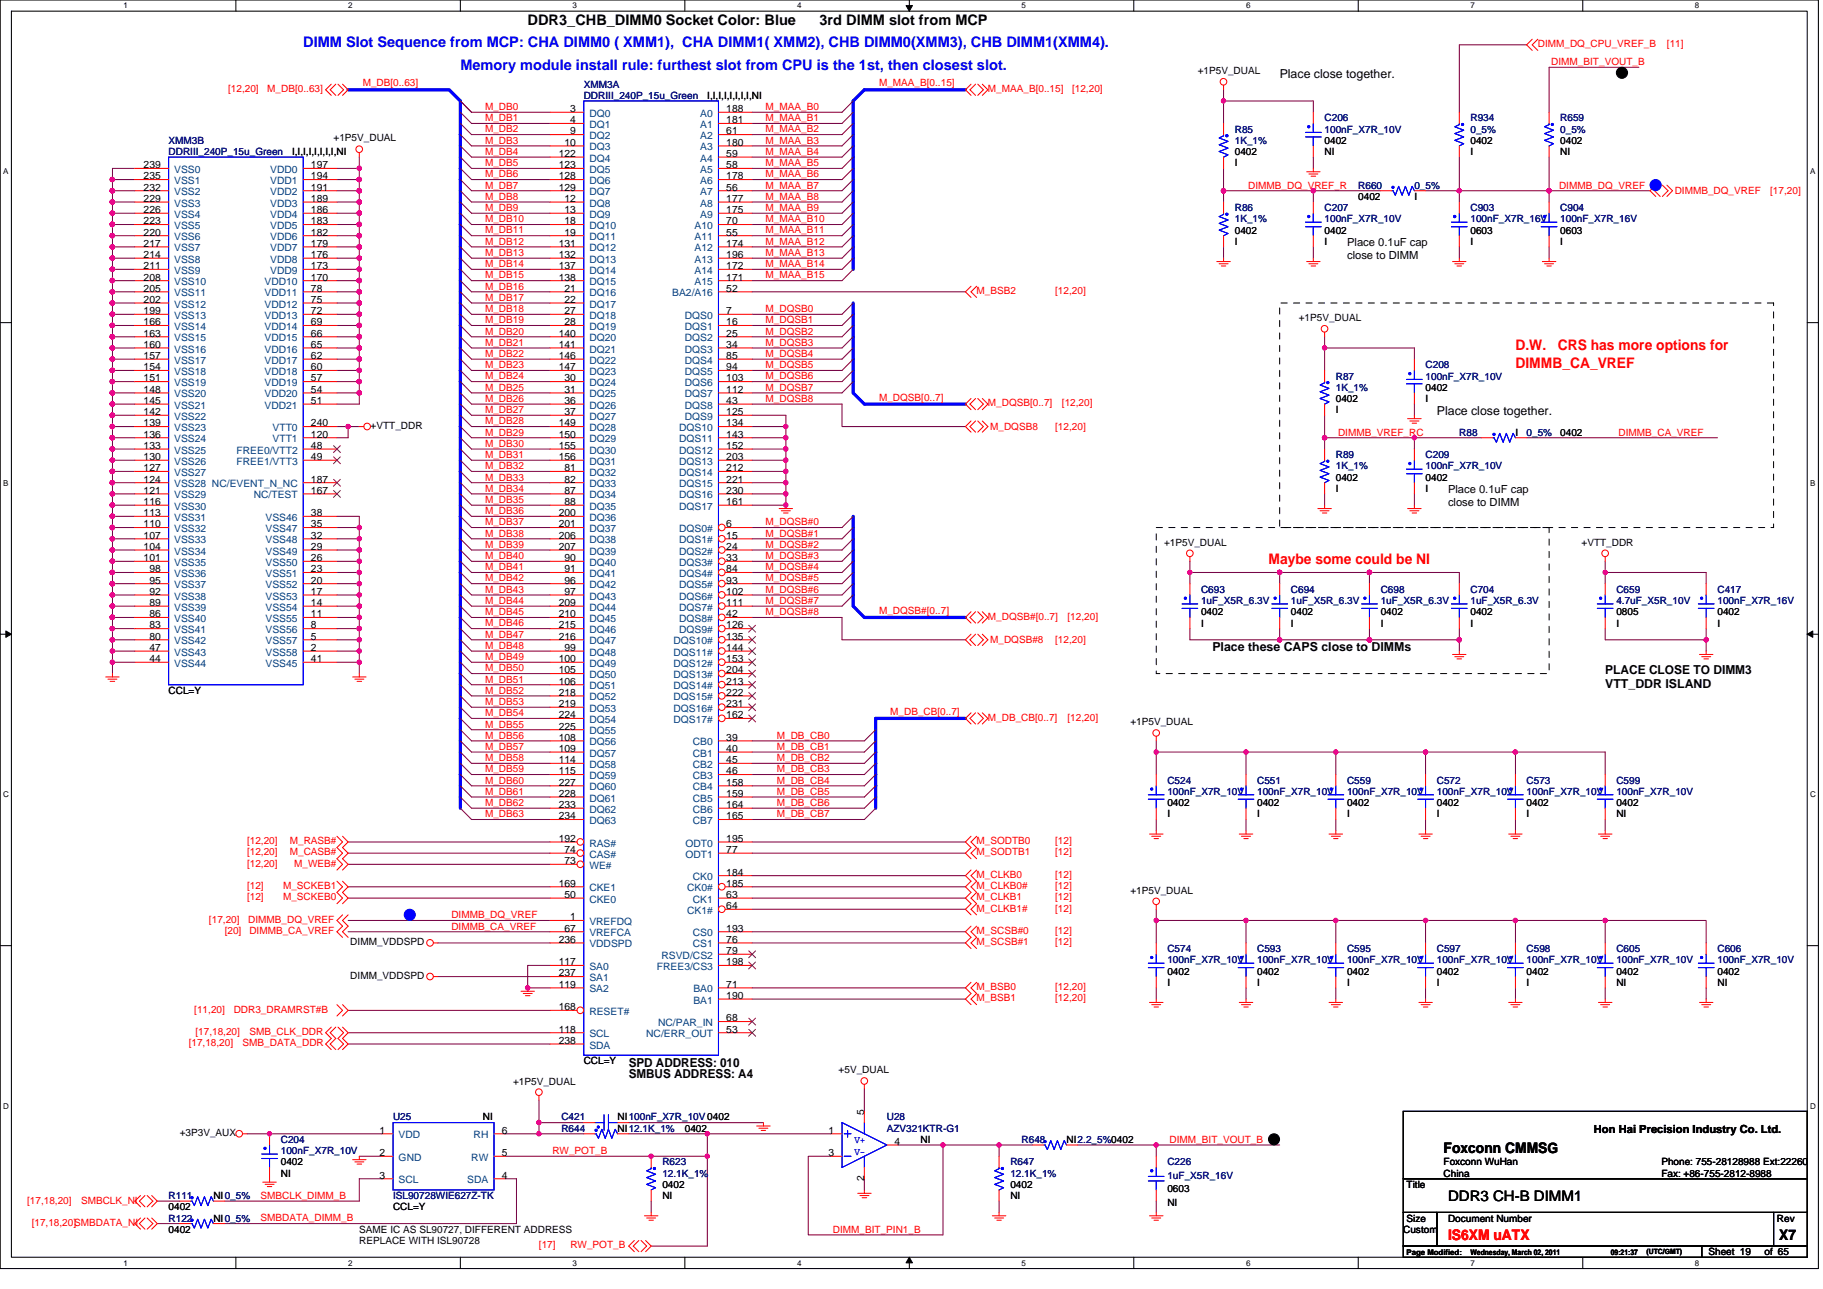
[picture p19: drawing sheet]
<svg xmlns="http://www.w3.org/2000/svg" width="297mm" height="210mm" viewBox="0 0 297 210" stroke-linecap="round" stroke-linejoin="round" font-family="sans-serif">
<defs><g id="words">
<g font-size="2.4">
<text x="86" y="4">DDR3_CHB_DIMM0 Socket Color: Blue</text>
<text x="133.5" y="4">3rd DIMM slot from MCP</text>
<text x="235.2" y="187.8">Foxconn CMMSG</text>
<text x="235.9" y="195.6">DDR3 CH-B DIMM1</text>
<text x="289.9" y="202.1">X7</text>
</g>
<g font-size="2.4" fill="#00f">
<text x="49.4" y="7.7">DIMM Slot Sequence from MCP: CHA DIMM0 ( XMM1), CHA DIMM1( XMM2), CHB DIMM0(XMM3), CHB DIMM1(XMM4).</text>
<text x="75" y="11.3">Memory module install rule: furthest slot from CPU is the 1st, then closest slot.</text>
</g>
<g font-size="2.4" fill="#f00">
<text x="246.9" y="57.1">D.W.</text>
<text x="246.9" y="59.9">DIMMB_CA_VREF</text>
<text x="253.8" y="57.1">CRS has more options for</text>
<text x="206.7" y="91.8">Maybe some could be NI</text>
<text x="235.9" y="202.1">IS6XM uATX</text>
</g>
<g font-size="2">
<text x="208.5" y="12.8">Place close together.</text>
<text x="234.1" y="67.6">Place close together.</text>
<text x="197.5" y="106.1">Place these CAPS close to DIMMs</text>
<text x="261.6" y="109.7">PLACE CLOSE TO DIMM3</text>
<text x="261.6" y="112.1">VTT_DDR ISLAND</text>
<text x="102.4" y="173.8">SPD ADDRESS: 010</text>
<text x="102.4" y="175.6">SMBUS ADDRESS: A4</text>
</g>
<g font-size="1.8">
<text x="219.5" y="40">Place 0.1uF cap</text>
<text x="219.5" y="42.1">close to DIMM</text>
<text x="235.9" y="80.3">Place 0.1uF cap</text>
<text x="235.9" y="82.4">close to DIMM</text>
<text x="259.7" y="184.6">Hon Hai Precision Industry Co. Ltd.</text>
</g>
<g font-size="1.7">
<text x="92" y="23.7">10</text>
<text x="92.9" y="18.3">3</text>
<text x="92.9" y="20.1">4</text>
<text x="92.9" y="21.9">9</text>
<text x="118.3" y="18.3">188</text>
<text x="118.3" y="20.1">181</text>
<text x="118.3" y="21.9">61</text>
<text x="118.3" y="23.7">180</text>
<text x="23.4" y="27.4">239</text>
<text x="23.4" y="29.2">235</text>
<text x="50.7" y="27.4">197</text>
<text x="50.7" y="29.2">194</text>
<text x="91.1" y="25.6">122</text>
<text x="91.1" y="27.4">123</text>
<text x="91.1" y="29.2">128</text>
<text x="118.3" y="25.6">59</text>
<text x="118.3" y="27.4">58</text>
<text x="118.3" y="29.2">178</text>
<text x="23.4" y="31.1">232</text>
<text x="23.4" y="32.9">229</text>
<text x="23.4" y="34.7">226</text>
<text x="50.7" y="31.1">191</text>
<text x="50.7" y="32.9">189</text>
<text x="50.7" y="34.7">186</text>
<text x="91.1" y="31.1">129</text>
<text x="92" y="32.9">12</text>
<text x="92" y="34.7">13</text>
<text x="118.3" y="31.1">56</text>
<text x="118.3" y="32.9">177</text>
<text x="118.3" y="34.7">175</text>
<text x="23.4" y="36.6">223</text>
<text x="23.4" y="38.4">220</text>
<text x="23.4" y="40.2">217</text>
<text x="50.7" y="36.6">183</text>
<text x="50.7" y="38.4">182</text>
<text x="50.7" y="40.2">179</text>
<text x="91.1" y="40.2">131</text>
<text x="92" y="36.6">18</text>
<text x="92" y="38.4">19</text>
<text x="118.3" y="36.6">70</text>
<text x="118.3" y="38.4">55</text>
<text x="118.3" y="40.2">174</text>
<text x="23.4" y="42">214</text>
<text x="23.4" y="43.9">211</text>
<text x="23.4" y="45.7">208</text>
<text x="23.4" y="47.5">205</text>
<text x="50.7" y="45.7">170</text>
<text x="50.7" y="47.5">78</text>
<text x="50.7" y="42">176</text>
<text x="50.7" y="43.9">173</text>
<text x="91.1" y="42">132</text>
<text x="91.1" y="43.9">137</text>
<text x="91.1" y="45.7">138</text>
<text x="92" y="47.5">21</text>
<text x="118.3" y="47.5">52</text>
<text x="118.3" y="42">196</text>
<text x="118.3" y="43.9">172</text>
<text x="118.3" y="45.7">171</text>
<text x="23.4" y="49.3">202</text>
<text x="23.4" y="51.2">199</text>
<text x="23.4" y="53">166</text>
<text x="50.7" y="49.3">75</text>
<text x="50.7" y="51.2">72</text>
<text x="50.7" y="53">69</text>
<text x="92" y="49.3">22</text>
<text x="92" y="51.2">27</text>
<text x="92" y="53">28</text>
<text x="118.3" y="51.2">7</text>
<text x="118.3" y="53">16</text>
<text x="23.4" y="54.8">163</text>
<text x="23.4" y="56.7">160</text>
<text x="23.4" y="58.5">157</text>
<text x="50.7" y="54.8">66</text>
<text x="50.7" y="56.7">65</text>
<text x="50.7" y="58.5">62</text>
<text x="91.1" y="54.8">140</text>
<text x="91.1" y="56.7">141</text>
<text x="91.1" y="58.5">146</text>
<text x="118.3" y="54.8">25</text>
<text x="118.3" y="56.7">34</text>
<text x="118.3" y="58.5">85</text>
<text x="23.4" y="60.3">154</text>
<text x="23.4" y="62.1">151</text>
<text x="23.4" y="64">148</text>
<text x="23.4" y="65.8">145</text>
<text x="50.7" y="60.3">60</text>
<text x="50.7" y="62.1">57</text>
<text x="50.7" y="64">54</text>
<text x="50.7" y="65.8">51</text>
<text x="91.1" y="60.3">147</text>
<text x="92" y="62.1">30</text>
<text x="92" y="64">31</text>
<text x="92" y="65.8">36</text>
<text x="118.3" y="60.3">94</text>
<text x="118.3" y="62.1">103</text>
<text x="118.3" y="64">112</text>
<text x="118.3" y="65.8">43</text>
<text x="23.4" y="67.6">142</text>
<text x="23.4" y="69.5">139</text>
<text x="23.4" y="71.3">136</text>
<text x="50.7" y="69.5">240</text>
<text x="50.7" y="71.3">120</text>
<text x="91.1" y="69.5">149</text>
<text x="91.1" y="71.3">150</text>
<text x="92" y="67.6">37</text>
<text x="118.3" y="69.5">134</text>
<text x="118.3" y="71.3">143</text>
<text x="118.3" y="67.6">125</text>
<text x="23.4" y="73.1">133</text>
<text x="23.4" y="75">130</text>
<text x="23.4" y="76.8">127</text>
<text x="50.7" y="73.1">48</text>
<text x="50.7" y="75">49</text>
<text x="91.1" y="73.1">155</text>
<text x="91.1" y="75">156</text>
<text x="92" y="76.8">81</text>
<text x="118.3" y="73.1">152</text>
<text x="118.3" y="75">203</text>
<text x="118.3" y="76.8">212</text>
<text x="23.4" y="78.6">124</text>
<text x="23.4" y="80.4">121</text>
<text x="23.4" y="82.3">116</text>
<text x="50.7" y="80.4">167</text>
<text x="50.7" y="78.6">187</text>
<text x="92" y="78.6">82</text>
<text x="92" y="80.4">87</text>
<text x="92" y="82.3">88</text>
<text x="118.3" y="78.6">221</text>
<text x="118.3" y="80.4">230</text>
<text x="118.3" y="82.3">161</text>
<text x="23.4" y="84.1">113</text>
<text x="23.4" y="85.9">110</text>
<text x="23.4" y="87.8">107</text>
<text x="23.4" y="89.6">104</text>
<text x="50.7" y="89.6">29</text>
<text x="50.7" y="84.1">38</text>
<text x="50.7" y="85.9">35</text>
<text x="50.7" y="87.8">32</text>
<text x="91.1" y="84.1">200</text>
<text x="91.1" y="85.9">201</text>
<text x="91.1" y="87.8">206</text>
<text x="91.1" y="89.6">207</text>
<text x="118.3" y="85.9">6</text>
<text x="118.3" y="87.8">15</text>
<text x="118.3" y="89.6">24</text>
<text x="23.4" y="91.4">101</text>
<text x="24.3" y="93.2">98</text>
<text x="24.3" y="95.1">95</text>
<text x="50.7" y="91.4">26</text>
<text x="50.7" y="93.2">23</text>
<text x="50.7" y="95.1">20</text>
<text x="92" y="91.4">90</text>
<text x="92" y="93.2">91</text>
<text x="92" y="95.1">96</text>
<text x="118.3" y="91.4">33</text>
<text x="118.3" y="93.2">84</text>
<text x="118.3" y="95.1">93</text>
<text x="24.3" y="96.9">92</text>
<text x="24.3" y="98.7">89</text>
<text x="24.3" y="100.6">86</text>
<text x="50.7" y="96.9">17</text>
<text x="50.7" y="98.7">14</text>
<text x="50.7" y="100.6">11</text>
<text x="91.1" y="98.7">209</text>
<text x="91.1" y="100.6">210</text>
<text x="92" y="96.9">97</text>
<text x="118.3" y="96.9">102</text>
<text x="118.3" y="98.7">111</text>
<text x="118.3" y="100.6">42</text>
<text x="24.3" y="102.4">83</text>
<text x="24.3" y="104.2">80</text>
<text x="24.3" y="106">47</text>
<text x="24.3" y="107.9">44</text>
<text x="50.7" y="102.4">8</text>
<text x="50.7" y="104.2">5</text>
<text x="50.7" y="106">2</text>
<text x="50.7" y="107.9">41</text>
<text x="91.1" y="102.4">215</text>
<text x="91.1" y="104.2">216</text>
<text x="91.1" y="107.9">100</text>
<text x="92" y="106">99</text>
<text x="118.3" y="104.2">135</text>
<text x="118.3" y="106">144</text>
<text x="118.3" y="107.9">153</text>
<text x="118.3" y="102.4">126</text>
<text x="91.1" y="109.7">105</text>
<text x="91.1" y="111.5">106</text>
<text x="91.1" y="113.3">218</text>
<text x="118.3" y="109.7">204</text>
<text x="118.3" y="111.5">213</text>
<text x="118.3" y="113.3">222</text>
<text x="91.1" y="115.2">219</text>
<text x="91.1" y="117">224</text>
<text x="91.1" y="118.9">225</text>
<text x="118.3" y="117">162</text>
<text x="118.3" y="115.2">231</text>
<text x="91.1" y="120.7">108</text>
<text x="91.1" y="122.5">109</text>
<text x="91.1" y="124.3">114</text>
<text x="118.3" y="120.7">39</text>
<text x="118.3" y="122.5">40</text>
<text x="118.3" y="124.3">45</text>
<text x="91.1" y="126.2">115</text>
<text x="91.1" y="128">227</text>
<text x="91.1" y="129.8">228</text>
<text x="91.1" y="131.6">233</text>
<text x="118.3" y="126.2">46</text>
<text x="118.3" y="128">158</text>
<text x="118.3" y="129.8">159</text>
<text x="118.3" y="131.6">164</text>
<text x="91.1" y="137.1">192</text>
<text x="91.1" y="133.5">234</text>
<text x="118.3" y="133.5">165</text>
<text x="118.3" y="137.1">195</text>
<text x="92" y="139">74</text>
<text x="92" y="140.8">73</text>
<text x="118.3" y="142.6">184</text>
<text x="118.3" y="139">77</text>
<text x="91.1" y="144.4">169</text>
<text x="92" y="146.3">50</text>
<text x="92.9" y="149.9">1</text>
<text x="118.3" y="144.4">185</text>
<text x="118.3" y="148.1">64</text>
<text x="118.3" y="146.3">63</text>
<text x="91.1" y="153.6">236</text>
<text x="92" y="151.8">67</text>
<text x="118.3" y="155.4">79</text>
<text x="118.3" y="151.8">193</text>
<text x="118.3" y="153.6">76</text>
<text x="91.1" y="157.2">117</text>
<text x="91.1" y="159.1">237</text>
<text x="91.1" y="160.9">119</text>
<text x="118.3" y="157.2">198</text>
<text x="118.3" y="160.9">71</text>
<text x="91.1" y="164.6">168</text>
<text x="118.3" y="166.4">68</text>
<text x="118.3" y="162.7">190</text>
<text x="91.1" y="168.2">118</text>
<text x="91.1" y="170.1">238</text>
<text x="118.3" y="168.2">53</text>
<text x="61.8" y="184.7">1</text>
<text x="81.8" y="184.7">6</text>
<text x="135" y="184.7">1</text>
<text x="140.8" y="181.6" transform="rotate(-90 140.8 181.6)">5</text>
<text x="61.8" y="188.3">2</text>
<text x="81.8" y="188.3">5</text>
<text x="135" y="188.3">3</text>
<text x="145.8" y="186.5">4</text>
<text x="61.8" y="192">3</text>
<text x="81.8" y="192">4</text>
<text x="140.8" y="192.4" transform="rotate(-90 140.8 192.4)">2</text>
</g>
<g font-size="1.7" fill="#004080">
<text x="96" y="19">DQ0</text>
<text x="96" y="20.8">DQ1</text>
<text x="96" y="22.7">DQ2</text>
<text x="114.1" y="19">A0</text>
<text x="114.1" y="20.8">A1</text>
<text x="114.1" y="22.7">A2</text>
<text x="28.4" y="28.2">VSS0</text>
<text x="28.4" y="30">VSS1</text>
<text x="44" y="28.2">VDD0</text>
<text x="44" y="30">VDD1</text>
<text x="96" y="24.5">DQ3</text>
<text x="96" y="26.3">DQ4</text>
<text x="96" y="28.2">DQ5</text>
<text x="96" y="30">DQ6</text>
<text x="114.1" y="24.5">A3</text>
<text x="114.1" y="26.3">A4</text>
<text x="114.1" y="28.2">A5</text>
<text x="114.1" y="30">A6</text>
<text x="28.4" y="31.8">VSS2</text>
<text x="28.4" y="33.7">VSS3</text>
<text x="28.4" y="35.5">VSS4</text>
<text x="44" y="31.8">VDD2</text>
<text x="44" y="33.7">VDD3</text>
<text x="44" y="35.5">VDD4</text>
<text x="96" y="31.8">DQ7</text>
<text x="96" y="33.7">DQ8</text>
<text x="96" y="35.5">DQ9</text>
<text x="114.1" y="31.8">A7</text>
<text x="114.1" y="33.7">A8</text>
<text x="114.1" y="35.5">A9</text>
<text x="28.4" y="37.3">VSS5</text>
<text x="28.4" y="39.1">VSS6</text>
<text x="28.4" y="41">VSS7</text>
<text x="44" y="37.3">VDD5</text>
<text x="44" y="39.1">VDD6</text>
<text x="44" y="41">VDD7</text>
<text x="96" y="37.3">DQ10</text>
<text x="96" y="39.1">DQ11</text>
<text x="96" y="41">DQ12</text>
<text x="113.2" y="37.3">A10</text>
<text x="113.2" y="39.1">A11</text>
<text x="113.2" y="41">A12</text>
<text x="28.4" y="42.8">VSS8</text>
<text x="28.4" y="44.6">VSS9</text>
<text x="28.4" y="46.5">VSS10</text>
<text x="43.1" y="46.5">VDD10</text>
<text x="44" y="42.8">VDD8</text>
<text x="44" y="44.6">VDD9</text>
<text x="96" y="42.8">DQ13</text>
<text x="96" y="44.6">DQ14</text>
<text x="96" y="46.5">DQ15</text>
<text x="113.2" y="42.8">A13</text>
<text x="113.2" y="44.6">A14</text>
<text x="113.2" y="46.5">A15</text>
<text x="28.4" y="48.3">VSS11</text>
<text x="28.4" y="50.1">VSS12</text>
<text x="28.4" y="51.9">VSS13</text>
<text x="28.4" y="53.8">VSS14</text>
<text x="43.1" y="48.3">VDD11</text>
<text x="43.1" y="50.1">VDD12</text>
<text x="43.1" y="51.9">VDD13</text>
<text x="43.1" y="53.8">VDD14</text>
<text x="96" y="48.3">DQ16</text>
<text x="96" y="50.1">DQ17</text>
<text x="96" y="51.9">DQ18</text>
<text x="96" y="53.8">DQ19</text>
<text x="109.5" y="48.3">BA2/A16</text>
<text x="111.6" y="51.9">DQS0</text>
<text x="111.6" y="53.8">DQS1</text>
<text x="28.4" y="55.6">VSS15</text>
<text x="28.4" y="57.4">VSS16</text>
<text x="28.4" y="59.2">VSS17</text>
<text x="43.1" y="55.6">VDD15</text>
<text x="43.1" y="57.4">VDD16</text>
<text x="43.1" y="59.2">VDD17</text>
<text x="96" y="55.6">DQ20</text>
<text x="96" y="57.4">DQ21</text>
<text x="96" y="59.2">DQ22</text>
<text x="111.6" y="55.6">DQS2</text>
<text x="111.6" y="57.4">DQS3</text>
<text x="111.6" y="59.2">DQS4</text>
<text x="28.4" y="61.1">VSS18</text>
<text x="28.4" y="62.9">VSS19</text>
<text x="28.4" y="64.7">VSS20</text>
<text x="43.1" y="61.1">VDD18</text>
<text x="43.1" y="62.9">VDD19</text>
<text x="43.1" y="64.7">VDD20</text>
<text x="96" y="61.1">DQ23</text>
<text x="96" y="62.9">DQ24</text>
<text x="96" y="64.7">DQ25</text>
<text x="111.6" y="61.1">DQS5</text>
<text x="111.6" y="62.9">DQS6</text>
<text x="111.6" y="64.7">DQS7</text>
<text x="28.4" y="66.6">VSS21</text>
<text x="28.4" y="68.4">VSS22</text>
<text x="28.4" y="70.2">VSS23</text>
<text x="43.1" y="66.6">VDD21</text>
<text x="44.4" y="70.2">VTT0</text>
<text x="96" y="66.6">DQ26</text>
<text x="96" y="68.4">DQ27</text>
<text x="96" y="70.2">DQ28</text>
<text x="110.7" y="70.2">DQS10</text>
<text x="111.6" y="66.6">DQS8</text>
<text x="111.6" y="68.4">DQS9</text>
<text x="28.4" y="72.1">VSS24</text>
<text x="28.4" y="73.9">VSS25</text>
<text x="28.4" y="75.7">VSS26</text>
<text x="28.4" y="77.5">VSS27</text>
<text x="38.5" y="73.9">FREE0/VTT2</text>
<text x="38.5" y="75.7">FREE1/VTT3</text>
<text x="44.4" y="72.1">VTT1</text>
<text x="96" y="72.1">DQ29</text>
<text x="96" y="73.9">DQ30</text>
<text x="96" y="75.7">DQ31</text>
<text x="96" y="77.5">DQ32</text>
<text x="110.7" y="72.1">DQS11</text>
<text x="110.7" y="73.9">DQS12</text>
<text x="110.7" y="75.7">DQS13</text>
<text x="110.7" y="77.5">DQS14</text>
<text x="28.4" y="79.4">VSS28 NC/EVENT_N_NC</text>
<text x="28.4" y="81.2">VSS29</text>
<text x="28.4" y="83">VSS30</text>
<text x="41.3" y="81.2">NC/TEST</text>
<text x="96" y="79.4">DQ33</text>
<text x="96" y="81.2">DQ34</text>
<text x="96" y="83">DQ35</text>
<text x="110.7" y="79.4">DQS15</text>
<text x="110.7" y="81.2">DQS16</text>
<text x="110.7" y="83">DQS17</text>
<text x="28.4" y="84.9">VSS31</text>
<text x="28.4" y="86.7">VSS32</text>
<text x="28.4" y="88.5">VSS33</text>
<text x="43.3" y="84.9">VSS46</text>
<text x="43.3" y="86.7">VSS47</text>
<text x="43.3" y="88.5">VSS48</text>
<text x="96" y="84.9">DQ36</text>
<text x="96" y="86.7">DQ37</text>
<text x="96" y="88.5">DQ38</text>
<text x="110.7" y="86.7">DQS0#</text>
<text x="110.7" y="88.5">DQS1#</text>
<text x="28.4" y="90.3">VSS34</text>
<text x="28.4" y="92.2">VSS35</text>
<text x="28.4" y="94">VSS36</text>
<text x="28.4" y="95.8">VSS37</text>
<text x="43.3" y="90.3">VSS49</text>
<text x="43.3" y="92.2">VSS50</text>
<text x="43.3" y="94">VSS51</text>
<text x="43.3" y="95.8">VSS52</text>
<text x="96" y="90.3">DQ39</text>
<text x="96" y="92.2">DQ40</text>
<text x="96" y="94">DQ41</text>
<text x="96" y="95.8">DQ42</text>
<text x="110.7" y="90.3">DQS2#</text>
<text x="110.7" y="92.2">DQS3#</text>
<text x="110.7" y="94">DQS4#</text>
<text x="110.7" y="95.8">DQS5#</text>
<text x="28.4" y="97.7">VSS38</text>
<text x="28.4" y="99.5">VSS39</text>
<text x="28.4" y="101.3">VSS40</text>
<text x="43.3" y="97.7">VSS53</text>
<text x="43.3" y="99.5">VSS54</text>
<text x="43.3" y="101.3">VSS55</text>
<text x="96" y="97.7">DQ43</text>
<text x="96" y="99.5">DQ44</text>
<text x="96" y="101.3">DQ45</text>
<text x="110.7" y="97.7">DQS6#</text>
<text x="110.7" y="99.5">DQS7#</text>
<text x="110.7" y="101.3">DQS8#</text>
<text x="28.4" y="103.1">VSS41</text>
<text x="28.4" y="105">VSS42</text>
<text x="28.4" y="106.8">VSS43</text>
<text x="43.3" y="103.1">VSS56</text>
<text x="43.3" y="105">VSS57</text>
<text x="43.3" y="106.8">VSS58</text>
<text x="96" y="103.1">DQ46</text>
<text x="96" y="105">DQ47</text>
<text x="96" y="106.8">DQ48</text>
<text x="109.7" y="105">DQS10#</text>
<text x="109.7" y="106.8">DQS11#</text>
<text x="110.7" y="103.1">DQS9#</text>
<text x="28.4" y="108.6">VSS44</text>
<text x="43.3" y="108.6">VSS45</text>
<text x="96" y="108.6">DQ49</text>
<text x="96" y="110.5">DQ50</text>
<text x="96" y="112.3">DQ51</text>
<text x="109.7" y="108.6">DQS12#</text>
<text x="109.7" y="110.5">DQS13#</text>
<text x="109.7" y="112.3">DQS14#</text>
<text x="96" y="114.1">DQ52</text>
<text x="96" y="116">DQ53</text>
<text x="96" y="117.8">DQ54</text>
<text x="96" y="119.6">DQ55</text>
<text x="109.7" y="114.1">DQS15#</text>
<text x="109.7" y="117.8">DQS17#</text>
<text x="109.7" y="116">DQS16#</text>
<text x="96" y="121.4">DQ56</text>
<text x="96" y="123.3">DQ57</text>
<text x="96" y="125.1">DQ58</text>
<text x="112.9" y="121.4">CB0</text>
<text x="112.9" y="123.3">CB1</text>
<text x="112.9" y="125.1">CB2</text>
<text x="96" y="126.9">DQ59</text>
<text x="96" y="128.8">DQ60</text>
<text x="96" y="130.6">DQ61</text>
<text x="112.9" y="126.9">CB3</text>
<text x="112.9" y="128.8">CB4</text>
<text x="112.9" y="130.6">CB5</text>
<text x="96" y="137.9">RAS#</text>
<text x="96" y="132.4">DQ62</text>
<text x="96" y="134.2">DQ63</text>
<text x="111.7" y="137.9">ODT0</text>
<text x="112.9" y="132.4">CB6</text>
<text x="112.9" y="134.2">CB7</text>
<text x="96" y="139.7">CAS#</text>
<text x="96" y="141.5">WE#</text>
<text x="111.7" y="139.7">ODT1</text>
<text x="112.9" y="143.4">CK0</text>
<text x="96" y="147">CKE0</text>
<text x="96" y="145.2">CKE1</text>
<text x="112" y="145.2">CK0#</text>
<text x="112" y="148.9">CK1#</text>
<text x="112.9" y="147">CK1</text>
<text x="96" y="150.7">VREFDQ</text>
<text x="96" y="152.5">VREFCA</text>
<text x="96" y="154.3">VDDSPD</text>
<text x="112.9" y="152.5">CS0</text>
<text x="112.9" y="154.3">CS1</text>
<text x="96" y="158">SA0</text>
<text x="96" y="159.8">SA1</text>
<text x="96" y="161.7">SA2</text>
<text x="107" y="158">FREE3/CS3</text>
<text x="107.8" y="156.2">RSVD/CS2</text>
<text x="113" y="161.7">BA0</text>
<text x="96" y="165.3">RESET#</text>
<text x="107.2" y="167.2">NC/PAR_IN</text>
<text x="113" y="163.5">BA1</text>
<text x="96" y="169">SCL</text>
<text x="96" y="170.8">SDA</text>
<text x="105.3" y="169">NC/ERR_OUT</text>
<text x="65" y="185.4">VDD</text>
<text x="77.2" y="185.4">RH</text>
<text x="65" y="189.1">GND</text>
<text x="76.8" y="189.1">RW</text>
<text x="65" y="192.8">SCL</text>
<text x="76.1" y="192.8">SDA</text>
</g>
<g font-size="1.6" fill="#f00">
<text x="250.6" y="7.7">DIMM_DQ_CPU_VREF_B</text>
<text x="252.8" y="10.6">DIMM_BIT_VOUT_B</text>
<text x="271.6" y="7.7">[11]</text>
<text x="37.2" y="15">[12,20]</text>
<text x="43.6" y="15">M_DB[0..63]</text>
<text x="59.1" y="14.1">M_DB[0..63]</text>
<text x="79" y="17.9">M_DB0</text>
<text x="124.8" y="17.9">M_MAA_B0</text>
<text x="143.2" y="14.1">M_MAA_B[0..15]</text>
<text x="161" y="15">M_MAA_B[0..15]</text>
<text x="174.7" y="15">[12,20]</text>
<text x="79" y="19.7">M_DB1</text>
<text x="79" y="21.6">M_DB2</text>
<text x="79" y="23.4">M_DB3</text>
<text x="124.8" y="23.4">M_MAA_B3</text>
<text x="124.8" y="21.6">M_MAA_B2</text>
<text x="124.8" y="19.7">M_MAA_B1</text>
<text x="79" y="25.2">M_DB4</text>
<text x="79" y="27.1">M_DB5</text>
<text x="79" y="28.9">M_DB6</text>
<text x="124.8" y="27.1">M_MAA_B5</text>
<text x="124.8" y="28.9">M_MAA_B6</text>
<text x="124.8" y="25.2">M_MAA_B4</text>
<text x="79" y="30.7">M_DB7</text>
<text x="79" y="32.6">M_DB8</text>
<text x="79" y="34.4">M_DB9</text>
<text x="124.8" y="32.6">M_MAA_B8</text>
<text x="124.8" y="34.4">M_MAA_B9</text>
<text x="124.8" y="30.7">M_MAA_B7</text>
<text x="203.4" y="30.7">DIMMB_DQ_VREF_R</text>
<text x="254" y="30.7">DIMMB_DQ_VREF</text>
<text x="272.9" y="31.6">DIMMB_DQ_VREF</text>
<text x="288.4" y="31.6">[17,20]</text>
<text x="79" y="36.2">M_DB10</text>
<text x="79" y="38">M_DB11</text>
<text x="79" y="39.9">M_DB12</text>
<text x="79" y="41.7">M_DB13</text>
<text x="124.8" y="36.2">M_MAA_B10</text>
<text x="124.8" y="38">M_MAA_B11</text>
<text x="124.8" y="39.9">M_MAA_B12</text>
<text x="124.8" y="41.7">M_MAA_B13</text>
<text x="79" y="43.5">M_DB14</text>
<text x="79" y="45.4">M_DB15</text>
<text x="79" y="47.2">M_DB16</text>
<text x="124.8" y="43.5">M_MAA_B14</text>
<text x="124.8" y="45.4">M_MAA_B15</text>
<text x="159.1" y="47.9">M_BSB2</text>
<text x="171.9" y="47.9">[12,20]</text>
<text x="79" y="49">M_DB17</text>
<text x="79" y="50.8">M_DB18</text>
<text x="79" y="52.7">M_DB19</text>
<text x="124.8" y="50.8">M_DQSB0</text>
<text x="124.8" y="52.7">M_DQSB1</text>
<text x="79" y="54.5">M_DB20</text>
<text x="79" y="56.3">M_DB21</text>
<text x="79" y="58.1">M_DB22</text>
<text x="79" y="60">M_DB23</text>
<text x="124.8" y="54.5">M_DQSB2</text>
<text x="124.8" y="56.3">M_DQSB3</text>
<text x="124.8" y="58.1">M_DQSB4</text>
<text x="124.8" y="60">M_DQSB5</text>
<text x="79" y="61.8">M_DB24</text>
<text x="79" y="63.6">M_DB25</text>
<text x="79" y="65.5">M_DB26</text>
<text x="124.8" y="61.8">M_DQSB6</text>
<text x="124.8" y="63.6">M_DQSB7</text>
<text x="124.8" y="65.5">M_DQSB8</text>
<text x="143.2" y="65.3">M_DQSB[0..7]</text>
<text x="79" y="67.3">M_DB27</text>
<text x="79" y="69.1">M_DB28</text>
<text x="79" y="71">M_DB29</text>
<text x="161" y="66.2">M_DQSB[0..7]</text>
<text x="161.3" y="70.1">M_DQSB8</text>
<text x="171.9" y="70.1">[12,20]</text>
<text x="173" y="66.2">[12,20]</text>
<text x="218" y="71">DIMMB_VREF_RC</text>
<text x="263.7" y="71">DIMMB_CA_VREF</text>
<text x="79" y="72.8">M_DB30</text>
<text x="79" y="74.6">M_DB31</text>
<text x="79" y="76.4">M_DB32</text>
<text x="79" y="78.3">M_DB33</text>
<text x="79" y="80.1">M_DB34</text>
<text x="79" y="81.9">M_DB35</text>
<text x="79" y="83.8">M_DB36</text>
<text x="79" y="85.6">M_DB37</text>
<text x="79" y="87.4">M_DB38</text>
<text x="79" y="89.2">M_DB39</text>
<text x="124.8" y="85.6">M_DQSB#0</text>
<text x="124.8" y="87.4">M_DQSB#1</text>
<text x="124.8" y="89.2">M_DQSB#2</text>
<text x="79" y="91.1">M_DB40</text>
<text x="79" y="92.9">M_DB41</text>
<text x="79" y="94.7">M_DB42</text>
<text x="124.8" y="91.1">M_DQSB#3</text>
<text x="124.8" y="92.9">M_DQSB#4</text>
<text x="124.8" y="94.7">M_DQSB#5</text>
<text x="79" y="96.6">M_DB43</text>
<text x="79" y="98.4">M_DB44</text>
<text x="79" y="100.2">M_DB45</text>
<text x="124.8" y="96.6">M_DQSB#6</text>
<text x="124.8" y="98.4">M_DQSB#7</text>
<text x="124.8" y="100.2">M_DQSB#8</text>
<text x="143.2" y="100">M_DQSB#[0..7]</text>
<text x="161" y="101">M_DQSB#[0..7]</text>
<text x="173.9" y="101">[12,20]</text>
<text x="79" y="102">M_DB46</text>
<text x="79" y="103.9">M_DB47</text>
<text x="79" y="105.7">M_DB48</text>
<text x="79" y="107.5">M_DB49</text>
<text x="161.3" y="104.8">M_DQSB#8</text>
<text x="171.9" y="104.8">[12,20]</text>
<text x="79" y="109.4">M_DB50</text>
<text x="79" y="111.2">M_DB51</text>
<text x="79" y="113">M_DB52</text>
<text x="79" y="114.9">M_DB53</text>
<text x="79" y="116.7">M_DB54</text>
<text x="79" y="118.5">M_DB55</text>
<text x="145.1" y="116.5">M_DB_CB[0..7]</text>
<text x="161" y="117.4">M_DB_CB[0..7]</text>
<text x="173.9" y="117.4">[12,20]</text>
<text x="79" y="120.3">M_DB56</text>
<text x="79" y="122.2">M_DB57</text>
<text x="79" y="124">M_DB58</text>
<text x="79" y="125.8">M_DB59</text>
<text x="126.6" y="122.2">M_DB_CB1</text>
<text x="126.6" y="124">M_DB_CB2</text>
<text x="126.6" y="120.3">M_DB_CB0</text>
<text x="126.6" y="125.8">M_DB_CB3</text>
<text x="79" y="127.7">M_DB60</text>
<text x="79" y="129.5">M_DB61</text>
<text x="79" y="131.3">M_DB62</text>
<text x="126.6" y="131.3">M_DB_CB6</text>
<text x="126.6" y="129.5">M_DB_CB5</text>
<text x="126.6" y="127.7">M_DB_CB4</text>
<text x="40.3" y="137.5">[12,20]</text>
<text x="47.2" y="137.5">M_RASB#</text>
<text x="79" y="133.1">M_DB63</text>
<text x="126.6" y="133.1">M_DB_CB7</text>
<text x="159.1" y="137.5">M_SODTB0</text>
<text x="171.9" y="137.5">[12]</text>
<text x="40.3" y="141.2">[12,20]</text>
<text x="40.3" y="139.4">[12,20]</text>
<text x="47.2" y="139.4">M_CASB#</text>
<text x="47.9" y="141.2">M_WEB#</text>
<text x="159.1" y="143">M_CLKB0</text>
<text x="159.1" y="139.4">M_SODTB1</text>
<text x="171.9" y="143">[12]</text>
<text x="171.9" y="139.4">[12]</text>
<text x="40.3" y="144.8">[12]</text>
<text x="40.3" y="146.7">[12]</text>
<text x="46.1" y="144.8">M_SCKEB1</text>
<text x="46.1" y="146.7">M_SCKEB0</text>
<text x="73.6" y="149.6">DIMMB_DQ_VREF</text>
<text x="159.1" y="146.7">M_CLKB1</text>
<text x="159.1" y="144.8">M_CLKB0#</text>
<text x="159.1" y="148.5">M_CLKB1#</text>
<text x="171.9" y="144.8">[12]</text>
<text x="171.9" y="148.5">[12]</text>
<text x="171.9" y="146.7">[12]</text>
<text x="34.1" y="150.3">[17,20]</text>
<text x="36.6" y="152.2">[20]</text>
<text x="40.4" y="150.3">DIMMB_DQ_VREF</text>
<text x="40.6" y="152.2">DIMMB_CA_VREF</text>
<text x="73.6" y="151.4">DIMMB_CA_VREF</text>
<text x="159.1" y="154">M_SCSB#1</text>
<text x="159.1" y="152.2">M_SCSB#0</text>
<text x="171.9" y="154">[12]</text>
<text x="171.9" y="152.2">[12]</text>
<text x="159.1" y="161.3">M_BSB0</text>
<text x="171.9" y="161.3">[12,20]</text>
<text x="31.7" y="165">[11,20]</text>
<text x="38.1" y="165">DDR3_DRAMRST#B</text>
<text x="159.1" y="163.1">M_BSB1</text>
<text x="171.9" y="163.1">[12,20]</text>
<text x="30.8" y="170.5">[17,18,20]</text>
<text x="31.9" y="168.6">[17,18,20]</text>
<text x="39.5" y="170.5">SMB_DATA_DDR</text>
<text x="40.6" y="168.6">SMB_CLK_DDR</text>
<text x="90" y="188">RW_POT_B</text>
<text x="190.6" y="186.2">DIMM_BIT_VOUT_B</text>
<text x="4.4" y="196.1">[17,18,20]</text>
<text x="13.2" y="196.1">SMBCLK_NI</text>
<text x="42.5" y="195.3">SMBCLK_DIMM_B</text>
<text x="5.2" y="199.7">[17,18,20]SMBDATA_NI</text>
<text x="42.5" y="199">SMBDATA_DIMM_B</text>
<text x="87.8" y="203.4">[17]</text>
<text x="92.9" y="203.4">RW_POT_B</text>
<text x="135.7" y="200.8">DIMM_BIT_PIN1_B</text>
</g>
<g font-size="1.6" fill="#000080">
<text x="95.1" y="14.3">XMM3A</text>
<text x="95.1" y="16.1">DDRIII_240P_15u_Green</text>
<text x="27.5" y="23.4">XMM3B</text>
<text x="201.2" y="21.6">R85</text>
<text x="201.2" y="23.4">1K_1%</text>
<text x="215.8" y="19.8">C206</text>
<text x="215.8" y="21.6">100nF_X7R_10V</text>
<text x="239.6" y="19.8">R934</text>
<text x="239.6" y="21.6">0_5%</text>
<text x="254.2" y="19.8">R659</text>
<text x="254.2" y="21.6">0_5%</text>
<text x="27.5" y="25.3">DDRIII_240P_15u_Green</text>
<text x="201.2" y="34.4">R86</text>
<text x="215.8" y="34.4">C207</text>
<text x="221.3" y="30.7">R660</text>
<text x="230.5" y="30.7">0_5%</text>
<text x="239.6" y="34.4">C903</text>
<text x="254.2" y="34.4">C904</text>
<text x="201.2" y="36.2">1K_1%</text>
<text x="215.8" y="36.2">100nF_X7R_10V</text>
<text x="239.6" y="36.2">100nF_X7R_16V</text>
<text x="254.2" y="36.2">100nF_X7R_16V</text>
<text x="232.3" y="60">C208</text>
<text x="217.7" y="61.8">R87</text>
<text x="217.7" y="63.6">1K_1%</text>
<text x="232.3" y="61.8">100nF_X7R_10V</text>
<text x="237.8" y="71">R88</text>
<text x="248.7" y="71">0_5%</text>
<text x="217.7" y="74.6">R89</text>
<text x="217.7" y="76.5">1K_1%</text>
<text x="232.3" y="74.6">C209</text>
<text x="232.3" y="76.5">100nF_X7R_10V</text>
<text x="195.7" y="96.6">C693</text>
<text x="195.7" y="98.4">1uF_X5R_6.3V</text>
<text x="210.4" y="96.6">C694</text>
<text x="210.4" y="98.4">1uF_X5R_6.3V</text>
<text x="225" y="96.6">C698</text>
<text x="225" y="98.4">1uF_X5R_6.3V</text>
<text x="239.6" y="96.6">C704</text>
<text x="239.6" y="98.4">1uF_X5R_6.3V</text>
<text x="263.4" y="96.6">C659</text>
<text x="263.4" y="98.4">4.7uF_X5R_10V</text>
<text x="279.8" y="96.6">C417</text>
<text x="279.8" y="98.4">100nF_X7R_16V</text>
<text x="190.2" y="127.7">C524</text>
<text x="190.2" y="129.5">100nF_X7R_10V</text>
<text x="204.8" y="127.7">C551</text>
<text x="204.8" y="129.5">100nF_X7R_10V</text>
<text x="219.5" y="127.7">C559</text>
<text x="219.5" y="129.5">100nF_X7R_10V</text>
<text x="234.1" y="127.7">C572</text>
<text x="234.1" y="129.5">100nF_X7R_10V</text>
<text x="248.7" y="127.7">C573</text>
<text x="248.7" y="129.5">100nF_X7R_10V</text>
<text x="263.4" y="127.7">C599</text>
<text x="263.4" y="129.5">100nF_X7R_10V</text>
<text x="190.2" y="155.1">C574</text>
<text x="204.8" y="155.1">C593</text>
<text x="219.5" y="155.1">C595</text>
<text x="234.1" y="155.1">C597</text>
<text x="248.7" y="155.1">C598</text>
<text x="263.4" y="155.1">C605</text>
<text x="279.8" y="155.1">C606</text>
<text x="190.2" y="156.9">100nF_X7R_10V</text>
<text x="204.8" y="156.9">100nF_X7R_10V</text>
<text x="219.5" y="156.9">100nF_X7R_10V</text>
<text x="234.1" y="156.9">100nF_X7R_10V</text>
<text x="248.7" y="156.9">100nF_X7R_10V</text>
<text x="263.4" y="156.9">100nF_X7R_10V</text>
<text x="279.8" y="156.9">100nF_X7R_10V</text>
<text x="64" y="182.5">U25</text>
<text x="91.5" y="182.5">C421</text>
<text x="91.5" y="184.4">R644</text>
<text x="144.5" y="182.5">U28</text>
<text x="144.5" y="184.4">AZV321KTR-G1</text>
<text x="45.8" y="186.2">C204</text>
<text x="45.8" y="188">100nF_X7R_10V</text>
<text x="107.9" y="189.8">R623</text>
<text x="107.9" y="191.7">12.1K_1%</text>
<text x="164.6" y="189.8">R647</text>
<text x="164.6" y="191.7">12.1K_1%</text>
<text x="166.5" y="186.2">R648</text>
<text x="190.2" y="189.8">C226</text>
<text x="27.5" y="195.3">R111</text>
<text x="64" y="195.3">ISL90728WIE627Z-TK</text>
<text x="190.2" y="192">1uF_X5R_16V</text>
<text x="27.5" y="199">R122</text>
</g>
<g font-size="1.6">
<text x="115.2" y="16.1">I,I,I,I,I,I,I,I,NI</text>
<text x="195.2" y="12.1">+1P5V_DUAL</text>
<text x="54.4" y="23.1">+1P5V_DUAL</text>
<text x="215.8" y="23.4">0402</text>
<text x="239.6" y="23.4">0402</text>
<text x="254.2" y="23.4">0402</text>
<text x="47.6" y="25.3">I,I,I,I,I,I,I,I,NI</text>
<text x="201.2" y="25.3">0402</text>
<text x="201.2" y="27.1">I</text>
<text x="215.8" y="25.3">NI</text>
<text x="239.6" y="25.3">I</text>
<text x="254.2" y="25.3">NI</text>
<text x="221.3" y="32.6">0402</text>
<text x="230.5" y="32.6">I</text>
<text x="201.2" y="38.1">0402</text>
<text x="201.2" y="39.9">I</text>
<text x="215.8" y="39.9">I</text>
<text x="215.8" y="38.1">0402</text>
<text x="239.6" y="38.1">0603</text>
<text x="239.6" y="39.9">I</text>
<text x="254.2" y="38.1">0603</text>
<text x="254.2" y="39.9">I</text>
<text x="211.6" y="52.3">+1P5V_DUAL</text>
<text x="217.7" y="65.5">0402</text>
<text x="232.3" y="65.5">I</text>
<text x="232.3" y="63.6">0402</text>
<text x="60.4" y="69.9">+VTT_DDR</text>
<text x="217.7" y="67.3">I</text>
<text x="246.9" y="71">I</text>
<text x="254.2" y="71">0402</text>
<text x="217.7" y="78.3">0402</text>
<text x="217.7" y="80.1">I</text>
<text x="232.3" y="80.1">I</text>
<text x="232.3" y="78.3">0402</text>
<text x="189.7" y="88.9">+1P5V_DUAL</text>
<text x="257.7" y="88.9">+VTT_DDR</text>
<text x="195.7" y="100.2">0402</text>
<text x="210.4" y="100.2">0402</text>
<text x="225" y="100.2">0402</text>
<text x="239.6" y="100.2">0402</text>
<text x="263.4" y="100.2">0805</text>
<text x="279.8" y="100.2">0402</text>
<text x="195.7" y="102.1">I</text>
<text x="210.4" y="102.1">I</text>
<text x="225" y="102.1">I</text>
<text x="239.6" y="102.1">I</text>
<text x="263.4" y="102.1">I</text>
<text x="279.8" y="102.1">I</text>
<text x="27.5" y="113">CCL=Y</text>
<text x="184.2" y="118.2">+1P5V_DUAL</text>
<text x="190.2" y="131.3">0402</text>
<text x="204.8" y="131.3">0402</text>
<text x="219.5" y="131.3">0402</text>
<text x="234.1" y="131.3">0402</text>
<text x="248.7" y="131.3">0402</text>
<text x="263.4" y="131.3">0402</text>
<text x="190.2" y="133.1">I</text>
<text x="204.8" y="133.1">I</text>
<text x="219.5" y="133.1">I</text>
<text x="234.1" y="133.1">I</text>
<text x="248.7" y="133.1">I</text>
<text x="263.4" y="133.1">NI</text>
<text x="184.2" y="145.6">+1P5V_DUAL</text>
<text x="57.1" y="154">DIMM_VDDSPD</text>
<text x="57.1" y="159.5">DIMM_VDDSPD</text>
<text x="190.2" y="160.6">I</text>
<text x="190.2" y="158.8">0402</text>
<text x="204.8" y="160.6">I</text>
<text x="204.8" y="158.8">0402</text>
<text x="219.5" y="160.6">I</text>
<text x="219.5" y="158.8">0402</text>
<text x="234.1" y="160.6">I</text>
<text x="234.1" y="158.8">0402</text>
<text x="248.7" y="160.6">I</text>
<text x="248.7" y="158.8">0402</text>
<text x="263.4" y="160.6">NI</text>
<text x="263.4" y="158.8">0402</text>
<text x="279.8" y="160.6">NI</text>
<text x="279.8" y="158.8">0402</text>
<text x="95.1" y="173.4">CCL=Y</text>
<text x="83.6" y="176.7">+1P5V_DUAL</text>
<text x="136.6" y="174.8">+5V_DUAL</text>
<text x="29.3" y="185.1">+3P3V_AUX</text>
<text x="78.7" y="182.5">NI</text>
<text x="100.6" y="182.5">NI100nF_X7R_10V 0402</text>
<text x="100.6" y="184.4">NI12.1K_1%</text>
<text x="111.6" y="184.4">0402</text>
<text x="45.8" y="191.7">NI</text>
<text x="45.8" y="189.8">0402</text>
<text x="150" y="186.2">NI</text>
<text x="173.8" y="186.2">NI2.2_5%0402</text>
<text x="235.2" y="189.8">Foxconn WuHan</text>
<text x="235.2" y="191.7">China</text>
<text x="270.7" y="189.8">Phone: 755-28128988 Ext:22260</text>
<text x="270.7" y="191.7">Fax: +86-755-2812-8988</text>
<text x="27.5" y="197.1">0402</text>
<text x="34.8" y="195.3">NI0_5%</text>
<text x="64" y="197.1">CCL=Y</text>
<text x="107.9" y="193.5">0402</text>
<text x="107.9" y="195.3">NI</text>
<text x="164.6" y="193.5">0402</text>
<text x="164.6" y="195.3">NI</text>
<text x="190.2" y="194.2">0603</text>
<text x="190.2" y="196.4">NI</text>
<text x="229.2" y="193.5">Title</text>
<text x="27.5" y="200.8">0402</text>
<text x="34.8" y="199">NI0_5%</text>
<text x="58.5" y="200.8">SAME IC AS SL90727, DIFFERENT ADDRESS</text>
<text x="58.5" y="202.7">REPLACE WITH ISL90728</text>
<text x="228.6" y="200.8">Custom</text>
<text x="229.2" y="199">Size</text>
<text x="235.9" y="199">Document Number</text>
<text x="289.5" y="199">Rev</text>
<text x="278.4" y="204.5">Sheet 19</text>
<text x="287.5" y="204.5">of 65</text>
</g>
<g font-size="1.6" fill="#00f">
<text x="139.2" y="188.2">V-</text>
<text x="139.2" y="186.2">V+</text>
</g>
<g font-size="1.3">
<text x="20.1" y="1.4">1</text>
<text x="56.7" y="1.4">2</text>
<text x="93.3" y="1.4">3</text>
<text x="129.9" y="1.4">4</text>
<text x="166.5" y="1.4">5</text>
<text x="203" y="1.4">6</text>
<text x="239.6" y="1.4">7</text>
<text x="276.2" y="1.4">8</text>
<text x=".5" y="28.4">A</text>
<text x="294.9" y="28.4">A</text>
<text x=".5" y="79.1">B</text>
<text x="294.9" y="79.1">B</text>
<text x=".5" y="129.9">C</text>
<text x="294.9" y="129.9">C</text>
<text x=".5" y="180.6">D</text>
<text x="294.9" y="180.6">D</text>
<text x="20.1" y="206.2">1</text>
<text x="56.7" y="206.2">2</text>
<text x="93.3" y="206.2">3</text>
<text x="129.9" y="206.2">4</text>
<text x="166.5" y="206.2">5</text>
<text x="203" y="206.2">6</text>
<text x="229.2" y="204.4">Page Modified:</text>
<text x="239.6" y="206.2">7</text>
<text x="239.6" y="204.4">Wednesday, March 02, 2011</text>
<text x="262.5" y="204.4">09:21:37</text>
<text x="276.2" y="206.2">8</text>
</g>
<text font-size="1.2" x="268.3" y="204.3">(UTC/GMT)</text>
</g></defs>
<path d="M0 0h296.3v206.7h-296.3zM1.9 1.8h292.6v203h-292.6z" fill="none" stroke="#000" stroke-width=".17"/>
<g fill="#fff">
<path d="M20.1 .2h.8v1.5h-.8z"/>
<path d="M20.1 205h.8v1.5h-.8z"/>
</g>
<path d="M38.4 0v1.8M38.4 204.8v1.8" fill="none" stroke="#000" stroke-width=".17"/>
<g fill="#fff">
<path d="M56.7 .2h.7v1.5h-.7z"/>
<path d="M56.7 205h.7v1.5h-.7z"/>
</g>
<path d="M75 0v1.8M75 204.8v1.8" fill="none" stroke="#000" stroke-width=".17"/>
<g fill="#fff">
<path d="M93.3 .2h.7v1.5h-.7z"/>
<path d="M93.3 205h.7v1.5h-.7z"/>
</g>
<path d="M111.6 0v1.8M111.6 204.8v1.8" fill="none" stroke="#000" stroke-width=".17"/>
<g fill="#fff">
<path d="M129.9 .2h.7v1.5h-.7z"/>
<path d="M129.9 205h.7v1.5h-.7z"/>
</g>
<path d="M148.2 0v1.8M148.2 204.8v1.8" fill="none" stroke="#000" stroke-width=".17"/>
<path d="M147.6 .9h1.1l-.5 .9zM148.2 204.8l.5 .9h-1.1z" fill="#000" stroke="#000" stroke-width=".16"/>
<g fill="#fff">
<path d="M166.5 .2h.7v1.5h-.7z"/>
<path d="M166.5 205h.7v1.5h-.7z"/>
</g>
<path d="M184.7 0v1.8M184.7 204.8v1.8" fill="none" stroke="#000" stroke-width=".17"/>
<g fill="#fff">
<path d="M203 .2h.7v1.5h-.7z"/>
<path d="M203 205h.7v1.5h-.7z"/>
</g>
<path d="M221.3 0v1.8M221.3 204.8v1.8" fill="none" stroke="#000" stroke-width=".17"/>
<g fill="#fff">
<path d="M239.6 .2h.7v1.5h-.7z"/>
<path d="M239.6 205h.7v1.5h-.7z"/>
</g>
<path d="M257.9 0v1.8M257.9 204.8v1.8" fill="none" stroke="#000" stroke-width=".17"/>
<g fill="#fff">
<path d="M276.2 .2h.7v1.5h-.7z"/>
<path d="M276.2 205h.7v1.5h-.7z"/>
<path d="M.5 27.2h.9v1.4h-.9z"/>
<path d="M294.9 27.2h.9v1.4h-.9z"/>
<path d="M.5 77.9h.9v1.5h-.9z"/>
<path d="M294.9 77.9h.9v1.5h-.9z"/>
</g>
<path d="M0 52.6h1.9M294.5 52.6h1.8" fill="none" stroke="#000" stroke-width=".17"/>
<g fill="#fff">
<path d="M.5 128.7h1v1.4h-1z"/>
<path d="M294.9 128.7h1v1.4h-1z"/>
</g>
<path d="M0 103.3h1.9M294.5 103.3h1.8" fill="none" stroke="#000" stroke-width=".17"/>
<path d="M.9 102.8l1 .5-1 .5zM294.5 103.3l.9-.5v1z" fill="#000" stroke="#000" stroke-width=".16"/>
<g fill="#fff">
<path d="M.5 179.4h1v1.5h-1z"/>
<path d="M294.9 179.4h1v1.5h-1z"/>
</g>
<path d="M0 154.1h1.9M294.5 154.1h1.8M228.6 181h65.9v11h-65.9zM228.6 192h65.9v5.5h-65.9zM228.6 197.5h5.5v5.5h-5.5zM234.1 197.5h54.9v5.5h-54.9zM289 197.5h5.5v5.5h-5.5zM228.6 203h48.7v1.8h-48.7zM277.3 203h17.2v1.8h-17.2z" fill="none" stroke="#000" stroke-width=".17"/>
<path d="M56.7 14.6h16.5l1.8 1.8v115.3M157.3 14.6h-16.5l-1.8 1.8v27.5M139 49.4v14.6l1.8 1.8h16.5M139 84.1v14.6l1.8 1.9h16.5M157.3 117h-14.6v14.7" fill="none" stroke="#00f" stroke-width=".53"/>
<g fill="none" stroke="#800040" stroke-width=".17">
<path d="M75 16.4l1.8 1.9h12.8M75 18.3l1.8 1.8h12.8M139 16.4l-1.8 1.9h-14.6M139 18.3l-1.8 1.8h-14.6M199.4 16.4v3.7M199.4 14.6v1.8h14.6v1.9M248.7 7.3h-10.9v11M267 11h-14.6v7.3M18.3 38.4h3.7M18.3 36.6v1.8M18.3 34.7v1.9M18.3 34.7h3.7"/>
<path d="M18.3 29.3h3.7M18.3 32.9h3.7M18.3 31.1v1.8M18.3 29.3v1.8M18.3 38.4v1.8M18.3 32.9v1.8M18.3 36.6h3.7M18.3 31.1h3.7M22 27.4h-3.7v1.9M54.9 36.6h3.6M54.9 31.1h3.6M54.9 29.3h3.6"/>
<path d="M54.9 27.4h3.6M54.9 32.9h3.6M54.9 38.4h3.6M54.9 34.7h3.6M58.5 34.7v1.9M58.5 32.9v1.8M58.5 31.1v1.8M58.5 38.4v1.8M58.5 36.6v1.8M58.5 29.3v1.8M58.5 25.6v1.8M58.5 27.4v1.9"/>
<path d="M75 34.7l1.8 1.9h12.8M75 36.6l1.8 1.8h12.8M75 38.4l1.8 1.8h12.8M75 20.1l1.8 1.8h12.8M75 21.9l1.8 1.9h12.8M75 23.8l1.8 1.8h12.8M75 25.6l1.8 1.8h12.8M75 27.4l1.8 1.9h12.8M75 29.3l1.8 1.8h12.8M75 31.1l1.8 1.8h12.8M75 32.9l1.8 1.8h12.8M139 34.7l-1.8 1.9h-14.6"/>
<path d="M139 36.6l-1.8 1.8h-14.6M139 38.4l-1.8 1.8h-14.6M139 21.9l-1.8 1.9h-14.6M139 25.6l-1.8 1.8h-14.6M139 31.1l-1.8 1.8h-14.6M139 32.9l-1.8 1.8h-14.6M139 27.4l-1.8 1.9h-14.6M139 20.1l-1.8 1.8h-14.6M139 23.8l-1.8 1.8h-14.6M139 29.3l-1.8 1.8h-14.6M199.4 27.4v3.7M199.4 31.1v1.8"/>
<path d="M199.4 31.1h14.6M214 31.1h11M214 25.6v1.8M214 31.1v1.8M232.3 31.1h5.5M237.8 25.6v5.5M237.8 31.1v1.8M237.8 31.1h14.6M252.4 25.6v5.5M252.4 31.1v1.8M252.4 31.1h16.5M18.3 47.5h3.7"/>
<path d="M18.3 45.7v1.8M18.3 45.7h3.7M18.3 58.5v1.8M18.3 56.7v1.8h3.7M18.3 54.9v1.8M18.3 53v1.9M18.3 51.2v1.8M18.3 49.4v1.8M18.3 47.5v1.9M18.3 43.9h3.7M18.3 43.9v1.8M18.3 42.1h3.7"/>
<path d="M18.3 40.2v1.9M18.3 40.2h3.7M18.3 42.1v1.8M18.3 49.4h3.7M18.3 54.9h3.7M18.3 56.7h3.7M18.3 51.2h3.7M18.3 53h3.7M54.9 45.7h3.6M54.9 42.1h3.6M54.9 51.2h3.6M54.9 54.9h3.6"/>
<path d="M54.9 58.5h3.6M54.9 56.7h3.6M54.9 43.9h3.6M54.9 49.4h3.6M54.9 53h3.6M54.9 40.2h3.6M54.9 47.5h3.6M58.5 58.5v1.8M58.5 56.7v1.8M58.5 54.9v1.8M58.5 53v1.9M58.5 51.2v1.8"/>
<path d="M58.5 49.4v1.8M58.5 47.5v1.9M58.5 45.7v1.8M58.5 40.2v1.9M58.5 42.1v1.8M58.5 43.9v1.8M75 40.2l1.8 1.9h12.8M75 42.1l1.8 1.8h12.8M75 43.9l1.8 1.8h12.8M75 45.7l1.8 1.8h12.8M75 47.5l1.8 1.9h12.8M75 49.4l1.8 1.8h12.8"/>
<path d="M75 51.2l1.8 1.8h12.8M75 53l1.8 1.9h12.8M75 54.9l1.8 1.8h12.8M75 56.7l1.8 1.8h12.8M75 58.5l1.8 1.8h12.8M122.6 47.5h34.7M139 49.4l-1.8 1.8h-14.6M139 51.2l-1.8 1.8h-14.6M139 53l-1.8 1.9h-14.6M139 54.9l-1.8 1.8h-14.6M139 56.7l-1.8 1.8h-14.6M139 58.5l-1.8 1.8h-14.6"/>
<path d="M139 40.2l-1.8 1.9h-14.6M139 42.1l-1.8 1.8h-14.6M139 43.9l-1.8 1.8h-14.6M199.4 40.2v1.9M214 40.2v1.9M215.8 54.9v1.8h14.7v1.8M215.8 56.7v3.6M237.8 40.2v1.9M252.4 40.2v1.9M18.3 62.2h3.7M18.3 62.2v1.8M18.3 64v1.8"/>
<path d="M18.3 65.8v1.8M18.3 67.6v1.9M18.3 69.5h3.7M18.3 60.3h3.7M18.3 76.8h3.7M18.3 75v1.8M18.3 75h3.7M18.3 78.6h3.7M18.3 78.6v1.9M18.3 73.2h3.7M18.3 73.2v1.8M18.3 71.3h3.7"/>
<path d="M18.3 69.5v1.8M18.3 65.8h3.7M18.3 71.3v1.9M18.3 60.3v1.9M18.3 76.8v1.8M18.3 64h3.7M18.3 67.6h3.7M54.9 60.3h3.6M54.9 69.5h1.8M54.9 62.2h3.6M54.9 64h3.6M56.7 69.5v1.8h-1.8"/>
<path d="M56.7 69.5h1.8M58.5 60.3v1.9M58.5 62.2v1.8M58.5 64v1.8h-3.6M75 60.3l1.8 1.9h12.8M75 62.2l1.8 1.8h12.8M75 64l1.8 1.8h12.8M75 65.8l1.8 1.8h12.8M75 67.6l1.8 1.9h12.8M75 69.5l1.8 1.8h12.8M75 71.3l1.8 1.9h12.8M75 73.2l1.8 1.8h12.8"/>
<path d="M75 75l1.8 1.8h12.8M75 76.8l1.8 1.8h12.8M75 78.6l1.8 1.9h12.8M122.6 67.6h5.5v1.9M122.6 78.6h5.5M122.6 73.2h5.5M122.6 75h5.5M122.6 69.5h5.5M122.6 76.8h5.5M122.6 65.8h14.6v3.7h20.1M122.6 71.3h5.5M128.1 73.2v1.8"/>
<path d="M128.1 69.5v1.8M128.1 78.6v1.9M128.1 71.3v1.9M128.1 75v1.8M128.1 76.8v1.8M139 60.3l-1.8 1.9h-14.6M139 62.2l-1.8 1.8h-14.6M215.8 67.6v3.7M215.8 71.3v1.9M215.8 71.3h14.7M230.5 71.3h10.9M230.5 71.3v1.9"/>
<path d="M230.5 65.8v1.8M248.7 71.3h31.1M18.3 84.1h3.7M18.3 82.3v1.8M18.3 80.5v1.8M18.3 80.5h3.7M18.3 89.6h3.7M18.3 87.8v1.8M18.3 87.8h3.7M18.3 95.1h3.7M18.3 95.1v1.8M18.3 96.9h3.7"/>
<path d="M18.3 98.7v1.9M18.3 96.9v1.8M18.3 93.3h3.7M18.3 91.4v1.9M18.3 91.4h3.7M18.3 89.6v1.8M18.3 82.3h3.7M18.3 85.9h3.7M18.3 84.1v1.8M18.3 98.7h3.7M18.3 85.9v1.9M18.3 93.3v1.8"/>
<path d="M54.9 84.1h3.6v1.8M54.9 87.8h3.6M54.9 85.9h3.6M54.9 93.3h3.6M54.9 95.1h3.6M54.9 98.7h3.6M54.9 91.4h3.6M54.9 89.6h3.6M54.9 96.9h3.6M58.5 89.6v1.8M58.5 98.7v1.9M58.5 91.4v1.9"/>
<path d="M58.5 93.3v3.6M58.5 85.9v1.9M58.5 96.9v1.8M58.5 87.8v1.8M75 80.5l1.8 1.8h12.8M75 82.3l1.8 1.8h12.8M75 84.1l1.8 1.8h12.8M75 85.9l1.8 1.9h12.8M75 87.8l1.8 1.8h12.8M75 89.6l1.8 1.8h12.8M75 91.4l1.8 1.9h12.8M75 93.3l1.8 1.8h12.8"/>
<path d="M75 95.1l1.8 1.8h12.8M75 96.9l1.8 1.8h12.8M75 98.7l1.8 1.9h12.8M122.6 80.5h5.5M128.1 80.5v1.8h-5.5M139 84.1l-1.8 1.8h-14.6M139 85.9l-1.8 1.9h-14.6M139 87.8l-1.8 1.8h-14.6M139 89.6l-1.8 1.8h-14.6M139 91.4l-1.8 1.9h-14.6M139 93.3l-1.8 1.8h-14.6M139 95.1l-1.8 1.8h-14.6"/>
<path d="M139 96.9l-1.8 1.8h-14.6M193.9 93.3v1.8M193.9 91.4v1.9M193.9 93.3h14.6M208.5 93.3h14.6M208.5 93.3v1.8M215.8 80.5v1.8M223.1 93.3v1.8M223.1 93.3h14.7v1.8M230.5 80.5v1.8M261.6 93.3h16.4v1.8M261.6 91.4v1.9"/>
<path d="M261.6 93.3v1.8M18.3 107.9h3.7M18.3 106.1v1.8M18.3 104.2v1.9h3.7M18.3 100.6h3.7M18.3 107.9v1.8M18.3 102.4v1.8M18.3 102.4h3.7M18.3 100.6v1.8M18.3 104.2h3.7M54.9 106.1h3.6M54.9 104.2h3.6"/>
<path d="M54.9 100.6h3.6M54.9 102.4h3.6M54.9 107.9h3.6M58.5 102.4v1.8M58.5 100.6v1.8M58.5 106.1v1.8M58.5 107.9v1.8M58.5 104.2v1.9M75 100.6l1.8 1.8h12.8M75 102.4l1.8 1.8h12.8M75 104.2l1.8 1.9h12.8M75 106.1l1.8 1.8h12.8"/>
<path d="M75 107.9l1.8 1.8h12.8M75 109.7l1.8 1.8h12.8M75 111.5l1.8 1.9h12.8M75 113.4l1.8 1.8h12.8M75 115.2l1.8 1.8h12.8M75 117l1.8 1.9h12.8M75 118.9l1.8 1.8h12.8M122.6 100.6h14.6v3.6h20.1M142.7 118.9l-1.9 1.8h-18.2M193.9 102.4v1.8h14.6M208.5 104.2h14.6M208.5 102.4v1.8"/>
<path d="M223.1 102.4v1.8M223.1 104.2h14.7M237.8 104.2v1.9M237.8 102.4v1.8M261.6 102.4v1.8h16.4M278 102.4v1.8M278 104.2v1.9M56.7 139h32.9M56.7 137.2h32.9M75 120.7l1.8 1.8h12.8M75 122.5l1.8 1.9h12.8M75 124.4l1.8 1.8h12.8"/>
<path d="M75 126.2l1.8 1.8h12.8M75 128l1.8 1.8h12.8M75 129.8l1.8 1.9h12.8M75 131.7l1.8 1.8h12.8M122.6 137.2h34.7M122.6 139h34.7M142.7 131.7l-1.9 1.8h-18.2M142.7 129.8l-1.9 1.9h-18.2M142.7 128l-1.9 1.8h-18.2M142.7 126.2l-1.9 1.8h-18.2M142.7 124.4l-1.9 1.8h-18.2M142.7 120.7l-1.9 1.8h-18.2"/>
<path d="M142.7 122.5l-1.9 1.9h-18.2M188.4 120.7v1.8M188.4 122.5v3.7M188.4 133.5v1.8M188.4 122.5h14.6M203 133.5v1.8M203 122.5h14.7M203 122.5v3.7M217.7 122.5h14.6M217.7 122.5v3.7M217.7 133.5v1.8M232.3 133.5v1.8"/>
<path d="M232.3 122.5h14.6M232.3 122.5v3.7M246.9 133.5v1.8M246.9 122.5v3.7M246.9 122.5h14.7v3.7M261.6 133.5v1.8M56.7 140.8h32.9M56.7 151.8h32.9M56.7 149.9h32.9M56.7 144.5h32.9M56.7 146.3h32.9M71.3 153.6h18.3"/>
<path d="M71.3 159.1h18.3M89.6 157.3h-3.6v3.6h3.6M122.6 142.6h34.7M122.6 144.5h34.7M122.6 146.3h34.7M122.6 148.1h34.7M122.6 153.6h34.7M122.6 151.8h34.7M188.4 148.1v1.8M188.4 149.9v3.7M188.4 149.9h14.6M203 149.9h14.7"/>
<path d="M203 149.9v3.7M217.7 149.9h14.6M217.7 149.9v3.7M232.3 149.9h14.6M232.3 149.9v3.7M246.9 149.9v3.7M246.9 149.9h14.7M261.6 149.9v3.7M261.6 149.9h16.4v3.7M56.7 168.2h32.9M56.7 170.1h32.9M56.7 164.6h32.9"/>
<path d="M87.8 179.2v3.7h7.3M122.6 160.9h34.7M122.6 162.8h34.7M140.8 177.4v3.6M188.4 160.9v1.9M203 160.9v1.9M217.7 160.9v1.9M232.3 160.9v1.9M246.9 160.9v1.9M261.6 160.9v1.9M278 160.9v1.9M25.6 195.7h3.7"/>
<path d="M25.6 199.3h3.7M40.3 184.7h21.9M58.5 188.4h3.7M62.2 192h-3.7v3.7h-21.9M82.3 184.7h5.5M82.3 192h1.9v7.3h-47.6M82.3 188.4h32.9M87.8 184.7h7.3M87.8 182.9v1.8M102.4 182.9h22M102.4 184.7h12.8v3.7M106.1 195.7v1.8"/>
<path d="M115.2 188.4v14.6h-9.1M115.2 184.7h20.2M140.8 192v1.8M146.3 186.5h7.3M153.6 186.5h9.2v1.9M153.6 186.5v14.7h-21.9v-12.8h3.7M162.8 195.7v1.8M162.8 186.5h5.5M175.6 186.5h12.8M188.4 195.7v1.8M208.5 186.5h-20.1v1.9"/>
</g>
<g fill="#f0f" stroke="#f0f" stroke-width=".17">
<circle cx="215.8" cy="71.3" r=".35"/>
<circle cx="230.4" cy="71.3" r=".35"/>
<circle cx="215.8" cy="56.7" r=".35"/>
<circle cx="261.5" cy="93.2" r=".35"/>
<circle cx="278" cy="104.2" r=".36"/>
<circle cx="58.5" cy="62.2" r=".36"/>
<circle cx="58.5" cy="60.3" r=".36"/>
<circle cx="58.5" cy="64" r=".36"/>
<circle cx="58.5" cy="58.5" r=".36"/>
<circle cx="58.5" cy="56.7" r=".36"/>
<circle cx="58.5" cy="54.8" r=".36"/>
<circle cx="58.5" cy="53" r=".36"/>
<circle cx="58.5" cy="51.2" r=".36"/>
<circle cx="58.5" cy="49.4" r=".36"/>
<circle cx="58.5" cy="47.5" r=".36"/>
<circle cx="58.5" cy="45.7" r=".36"/>
<circle cx="58.5" cy="36.6" r=".36"/>
<circle cx="58.5" cy="34.7" r=".36"/>
<circle cx="58.5" cy="32.9" r=".36"/>
<circle cx="58.5" cy="31.1" r=".36"/>
<circle cx="58.5" cy="42" r=".36"/>
<circle cx="58.5" cy="40.2" r=".36"/>
<circle cx="58.5" cy="38.4" r=".36"/>
<circle cx="58.5" cy="29.2" r=".36"/>
<circle cx="58.5" cy="43.9" r=".36"/>
<circle cx="18.3" cy="107.9" r=".36"/>
<circle cx="18.3" cy="106.1" r=".36"/>
<circle cx="58.5" cy="27.4" r=".36"/>
<circle cx="58.5" cy="102.4" r=".36"/>
<circle cx="58.5" cy="89.6" r=".36"/>
<circle cx="58.5" cy="98.7" r=".36"/>
<circle cx="56.7" cy="69.5" r=".35"/>
<circle cx="58.5" cy="91.4" r=".36"/>
<circle cx="58.5" cy="104.2" r=".36"/>
<circle cx="58.5" cy="106.1" r=".36"/>
<circle cx="58.5" cy="87.8" r=".36"/>
<circle cx="58.5" cy="85.9" r=".36"/>
<circle cx="58.5" cy="93.2" r=".36"/>
<circle cx="58.5" cy="95.1" r=".36"/>
<circle cx="58.5" cy="100.6" r=".36"/>
<circle cx="58.5" cy="96.9" r=".36"/>
<circle cx="18.3" cy="84.1" r=".36"/>
<circle cx="18.3" cy="82.3" r=".36"/>
<circle cx="58.5" cy="107.9" r=".36"/>
<circle cx="18.3" cy="80.4" r=".36"/>
<circle cx="18.3" cy="38.4" r=".36"/>
<circle cx="18.3" cy="36.6" r=".36"/>
<circle cx="18.3" cy="34.7" r=".36"/>
<circle cx="18.3" cy="62.2" r=".36"/>
<circle cx="18.3" cy="64" r=".36"/>
<circle cx="18.3" cy="65.8" r=".36"/>
<circle cx="18.3" cy="67.6" r=".36"/>
<circle cx="18.3" cy="69.5" r=".36"/>
<circle cx="18.3" cy="89.6" r=".36"/>
<circle cx="18.3" cy="87.8" r=".36"/>
<circle cx="18.3" cy="95.1" r=".36"/>
<circle cx="18.3" cy="96.9" r=".36"/>
<circle cx="18.3" cy="47.5" r=".36"/>
<circle cx="18.3" cy="45.7" r=".36"/>
<circle cx="18.3" cy="100.6" r=".36"/>
<circle cx="18.3" cy="98.7" r=".36"/>
<circle cx="18.3" cy="104.2" r=".36"/>
<circle cx="18.3" cy="102.4" r=".36"/>
<circle cx="18.3" cy="60.3" r=".36"/>
<circle cx="18.3" cy="58.5" r=".36"/>
<circle cx="18.3" cy="56.7" r=".36"/>
<circle cx="18.3" cy="54.8" r=".36"/>
<circle cx="18.3" cy="53" r=".36"/>
<circle cx="18.3" cy="51.2" r=".36"/>
<circle cx="18.3" cy="49.4" r=".36"/>
<circle cx="18.3" cy="43.9" r=".36"/>
<circle cx="18.3" cy="76.8" r=".36"/>
<circle cx="18.3" cy="75" r=".36"/>
<circle cx="18.3" cy="78.6" r=".36"/>
<circle cx="18.3" cy="73.1" r=".36"/>
<circle cx="18.3" cy="71.3" r=".36"/>
<circle cx="18.3" cy="42" r=".36"/>
<circle cx="18.3" cy="40.2" r=".36"/>
<circle cx="18.3" cy="29.2" r=".36"/>
<circle cx="18.3" cy="93.2" r=".36"/>
<circle cx="18.3" cy="91.4" r=".36"/>
<circle cx="18.3" cy="32.9" r=".36"/>
<circle cx="18.3" cy="31.1" r=".36"/>
<circle cx="18.3" cy="85.9" r=".36"/>
<circle cx="252.4" cy="31.1" r=".36"/>
<circle cx="199.3" cy="31.1" r=".36"/>
<circle cx="214" cy="31.1" r=".36"/>
<circle cx="199.4" cy="16.4" r=".35"/>
<circle cx="223.1" cy="93.2" r=".36"/>
<circle cx="208.5" cy="93.2" r=".35"/>
<circle cx="223.1" cy="104.2" r=".36"/>
<circle cx="193.9" cy="93.2" r=".35"/>
<circle cx="237.8" cy="104.2" r=".36"/>
<circle cx="208.5" cy="104.2" r=".36"/>
<circle cx="43.9" cy="184.7" r=".35"/>
<circle cx="87.8" cy="184.7" r=".35"/>
<circle cx="87.8" cy="182.9" r=".36"/>
<circle cx="106.1" cy="188.3" r=".35"/>
<circle cx="115.2" cy="184.7" r=".35"/>
<circle cx="115.2" cy="188.3" r=".35"/>
<circle cx="153.6" cy="186.5" r=".36"/>
<circle cx="162.8" cy="186.5" r=".36"/>
<circle cx="188.4" cy="186.5" r=".36"/>
<circle cx="237.8" cy="31.1" r=".36"/>
<circle cx="128" cy="71.3" r=".36"/>
<circle cx="128" cy="75" r=".36"/>
<circle cx="128" cy="82.3" r=".36"/>
<circle cx="128" cy="80.4" r=".36"/>
<circle cx="128" cy="73.1" r=".36"/>
<circle cx="128" cy="76.8" r=".36"/>
<circle cx="128" cy="78.6" r=".36"/>
<circle cx="128" cy="69.5" r=".36"/>
<circle cx="203" cy="122.5" r=".36"/>
<circle cx="188.4" cy="122.5" r=".36"/>
<circle cx="217.6" cy="122.5" r=".36"/>
<circle cx="246.9" cy="122.5" r=".36"/>
<circle cx="203" cy="149.9" r=".36"/>
<circle cx="188.4" cy="149.9" r=".36"/>
<circle cx="217.6" cy="149.9" r=".36"/>
<circle cx="232.3" cy="149.9" r=".36"/>
<circle cx="232.3" cy="122.5" r=".36"/>
<circle cx="246.9" cy="149.9" r=".36"/>
<circle cx="261.5" cy="149.9" r=".36"/>
<circle cx="86" cy="160.9" r=".36"/>
</g>
<g fill="none" stroke="#f00" stroke-width=".17">
<path d="M54 13.7l-.9 .9 .9 .9M54.7 13.7l-.9 .9 .9 .9M55.1 13.7l.9 .9-.9 .9M55.8 13.7l.9 .9-.9 .9M158.2 13.7l-.9 .9 .9 .9M159 13.7l-1 .9 1 .9M159.3 13.7l.9 .9-.9 .9M160.1 13.7l.9 .9-.9 .9M199.4 13.9v.7M249.7 6.4l-1 .9 1 .9M250.6 6.4l-.9 .9 .9 .9M58.5 24.9v.7"/>
<path d="M199.4 20.1v1.8M199.4 25.6v1.8M212.9 28h2.2M213.3 28.3h1.4M213.6 28.7h.8M214 27.4v.6M214 32.9v1.8M214 38.4v1.8M237.8 32.9v1.8M237.8 38.4v1.8M269.8 30.2l-.9 .9 .9 .9M270.5 30.2l-.9 .9 .9 .9"/>
<path d="M270.9 30.2l.9 .9-.9 .9M271.6 30.2l.9 .9-.9 .9M158.2 46.6l-.9 .9 .9 1M159.1 46.6l-.9 .9 .9 1M198.3 42.6h2.2M198.6 43h1.5M199 43.3h.7M199.4 42.1v.5M212.9 42.6h2.2M213.3 43h1.4M213.6 43.3h.8M214 42.1v.5"/>
<path d="M215.8 54.1v.8M236.7 42.6h2.2M237 43h1.5M237.4 43.3h.7M237.8 42.1v.5M251.3 42.6h2.2M251.7 43h1.4M252 43.3h.8M252.4 42.1v.5M58.5 69.5h.8M158.2 64.9l-.9 .9 .9 .9M158.2 68.6l-.9 .9 .9 .9"/>
<path d="M159 64.9l-1 .9 1 .9M159 68.6l-1 .9 1 .9M159.3 64.9l.9 .9-.9 .9M159.3 68.6l.9 .9-.9 .9M160.1 64.9l.9 .9-.9 .9M160.1 68.6l.9 .9-.9 .9M215.8 60.3v1.9M215.8 65.8v1.8M215.8 73.2v1.8M215.8 78.6v1.9M229.4 68.2h2.2M229.7 68.6h1.5"/>
<path d="M230.1 68.9h.7M230.5 67.6v.6M241.4 71.3h1.9M246.9 71.3h1.8M127 82.8h2.1M127.3 83.2h1.5M127.7 83.6h.7M128.1 82.3v.5M158.2 99.7l-.9 .9 .9 .9M159 99.7l-1 .9 1 .9M159.3 99.7l.9 .9-.9 .9M160.1 99.7l.9 .9-.9 .9"/>
<path d="M193.9 90.7v.7M214.7 82.8h2.2M215.1 83.2h1.5M215.5 83.6h.7M215.8 82.3v.5M229.4 82.8h2.2M229.7 83.2h1.5M230.1 83.6h.7M230.5 82.3v.5M237.8 95.1v1.8M261.6 90.7v.7M261.6 95.1v1.8"/>
<path d="M17.2 110.3h2.2M17.6 110.6h1.4M17.9 111h.8M18.3 109.7v.6M57.5 110.3h2.1M57.8 110.6h1.5M58.2 111h.7M58.5 109.7v.6M158.2 116.1l-.9 .9 .9 .9M158.2 103.3l-.9 .9 .9 1M159 116.1l-1 .9 1 .9M159 103.3l-1 .9 1 1"/>
<path d="M159.3 116.1l.9 .9-.9 .9M159.3 103.3l.9 .9-.9 1M160.1 116.1l.9 .9-.9 .9M160.1 103.3l.9 .9-.9 1M188.4 120v.7M236.7 106.6h2.2M237 107h1.5M237.4 107.3h.7M237.8 106.1v.5M237.8 100.6v1.8M261.6 100.6v1.8M276.9 106.6h2.2"/>
<path d="M277.3 107h1.4M277.6 107.3h.8M278 106.1v.5M54.9 136.2l.9 1-.9 .9 .9 .9-.9 .9 .9 .9-.9 .9M55.8 136.2l.9 1-.9 .9 .9 .9-.9 .9 .9 .9-.9 .9M158.2 136.2l-.9 1 .9 .9-.9 .9 .9 .9M159.1 136.2l-.9 1 .9 .9-.9 .9 .9 .9M187.3 135.9h2.2M187.7 136.2h1.4M188 136.6h.8M188.4 126.2v1.8M188.4 131.7v1.8"/>
<path d="M188.4 135.3v.6M201.9 135.9h2.2M202.3 136.2h1.5M202.7 136.6h.7M203 126.2v1.8M203 131.7v1.8M203 135.3v.6M216.6 135.9h2.2M216.9 136.2h1.5M217.3 136.6h.7M217.7 135.3v.6M217.7 126.2v1.8"/>
<path d="M217.7 131.7v1.8M231.2 135.9h2.2M231.6 136.2h1.4M231.9 136.6h.8M232.3 135.3v.6M245.8 135.9h2.2M246.2 136.2h1.4M246.5 136.6h.8M246.9 135.3v.6M246.9 126.2v1.8M246.9 131.7v1.8M260.5 135.9h2.2"/>
<path d="M260.8 136.2h1.5M261.2 136.6h.7M261.6 135.3v.6M54.9 143.6l.9 .9-.9 .9 .9 .9-.9 .9M55.8 149l-.9 .9 .9 1-.9 .9 .9 .9M55.8 143.6l.9 .9-.9 .9 .9 .9-.9 .9M56.7 149l-.9 .9 .9 1-.9 .9 .9 .9M70.6 153.6h.7M70.6 159.1h.7M117.1 142.6h5.5M158.2 141.7l-.9 .9 .9 1-.9 .9 .9 .9-.9 .9 .9 .9-.9 .9 .9 .9M158.2 150.9l-.9 .9 .9 .9-.9 .9 .9 .9"/>
<path d="M159.1 141.7l-.9 .9 .9 1-.9 .9 .9 .9-.9 .9 .9 .9-.9 .9 .9 .9M159.1 150.9l-.9 .9 .9 .9-.9 .9 .9 .9M188.4 153.6v1.8M188.4 159.1v1.8M188.4 147.4v.7M203 153.6v1.8M203 159.1v1.8M217.7 153.6v1.8M217.7 159.1v1.8M246.9 153.6v1.8M246.9 159.1v1.8M261.6 153.6v1.8"/>
<path d="M261.6 159.1v1.8M54 167.3l-.9 .9 .9 1-.9 .9 .9 .9M54.7 167.3l-.9 .9 .9 1-.9 .9 .9 .9M54.9 163.7l.9 .9-.9 .9M55.1 167.3l.9 .9-.9 1 .9 .9-.9 .9M55.8 167.3l.9 .9-.9 1 .9 .9-.9 .9M55.8 163.7l.9 .9-.9 .9M84.9 161.5h2.2M85.3 161.8h1.4M85.6 162.2h.8M86 160.9v.6M87.8 178.5v.7"/>
<path d="M140.8 176.7v.7M158.2 160l-.9 .9 .9 .9-.9 1 .9 .9M159.1 160l-.9 .9 .9 .9-.9 1 .9 .9M187.3 163.3h2.2M187.7 163.7h1.4M188 164h.8M188.4 162.8v.5M201.9 163.3h2.2M202.3 163.7h1.5M202.7 164h.7M203 162.8v.5M216.6 163.3h2.2"/>
<path d="M216.9 163.7h1.5M217.3 164h.7M217.7 162.8v.5M231.2 163.3h2.2M231.6 163.7h1.4M231.9 164h.8M232.3 162.8v.5M245.8 163.3h2.2M246.2 163.7h1.4M246.5 164h.8M246.9 162.8v.5M260.5 163.3h2.2"/>
<path d="M260.8 163.7h1.5M261.2 164h.7M261.6 162.8v.5M276.9 163.3h2.2M277.3 163.7h1.4M277.6 164h.8M278 162.8v.5M22.9 198.4l-.9 .9 .9 .9M22.9 194.8l-.9 .9 .9 .9M23.6 198.4l-.9 .9 .9 .9M23.6 194.8l-.9 .9 .9 .9M24 198.4l.9 .9-.9 .9"/>
<path d="M24 194.8l.9 .9-.9 .9M24.7 198.4l.9 .9-.9 .9M24.7 194.8l.9 .9-.9 .9M29.3 199.3h1.8M34.8 199.3h1.8M39.5 184.7h.8M42.8 192.6h2.2M43.2 192.9h1.5M43.6 193.3h.7M43.9 190.2v2.4M43.9 184.7v1.8M57.5 188.9h2.1"/>
<path d="M57.8 189.3h1.5M58.2 189.6h.7M58.5 188.4v.5M105 198.1h2.2M105.4 198.4h1.4M105.7 198.8h.8M106.1 197.5v.6M123.3 183.4h2.2M123.7 183.8h1.4M124 184.1h.8M124.4 182.9v.5M139.8 194.4h2.1"/>
<path d="M140.1 194.8h1.5M140.5 195.1h.7M140.8 193.8v.6M161.7 198.1h2.2M162.1 198.4h1.4M162.4 198.8h.7M162.8 197.5v.6M187.3 198.1h2.2M187.7 198.4h1.4M188 198.8h.8M188.4 188.4v1.8M188.4 193.8v1.9"/>
<path d="M188.4 197.5v.6M103.4 202.1l-1 .9 1 .9M104.1 202.1l-.9 .9 .9 .9M104.5 202.1l.9 .9-.9 .9M105.2 202.1l.9 .9-.9 .9"/>
<circle cx="199.4" cy="13.3" r=".54"/>
<circle cx="58.5" cy="24.3" r=".54"/>
<circle cx="215.8" cy="53.6" r=".54"/>
<circle cx="59.8" cy="69.5" r=".54"/>
<circle cx="193.9" cy="90.1" r=".54"/>
<circle cx="261.5" cy="90.1" r=".54"/>
<circle cx="188.4" cy="119.4" r=".54"/>
<circle cx="70.1" cy="153.6" r=".54"/>
<circle cx="70.1" cy="159.1" r=".54"/>
<circle cx="188.4" cy="146.8" r=".54"/>
<circle cx="87.8" cy="177.9" r=".54"/>
<circle cx="140.8" cy="176.1" r=".54"/>
<circle cx="39" cy="184.7" r=".54"/>
</g>
<path d="M208.5 49.4h80.5v36.5h-80.5zM188.4 85.9h64v23.8h-64z" fill="none" stroke="#000" stroke-width=".16" stroke-dasharray="1 1 1 1 1 1 1 1"/>
<g fill="#000" stroke="#000" stroke-width=".17">
<circle cx="264.3" cy="11.9" r=".9"/>
<circle cx="207.6" cy="185.6" r=".9"/>
</g>
<g fill="#00f" stroke="#00f" stroke-width=".17">
<path d="M31.2 198.7h.2v.2h-.2z" fill-rule="evenodd"/>
<path d="M31.2 198.7h.2v.2h-.2z" fill-rule="evenodd"/>
<path d="M246 155.9h.3v.2h-.3z" fill-rule="evenodd"/>
<path d="M246 155.9h.3v.2h-.3z" fill-rule="evenodd"/>
<path d="M246 128.4h.3v.3h-.3z" fill-rule="evenodd"/>
<path d="M246 128.4h.3v.3h-.3z" fill-rule="evenodd"/>
<path d="M199.8 22h.2v.2h-.2z" fill-rule="evenodd"/>
<path d="M199.8 22h.2v.2h-.2z" fill-rule="evenodd"/>
<path d="M213.1 35.1h.3v.3h-.3z" fill-rule="evenodd"/>
<path d="M213.1 35.1h.3v.3h-.3z" fill-rule="evenodd"/>
<path d="M236.9 97.3h.3v.3h-.3z" fill-rule="evenodd"/>
<path d="M236.9 97.3h.3v.3h-.3z" fill-rule="evenodd"/>
<path d="M187.5 190.6h.3v.2h-.3z" fill-rule="evenodd"/>
<path d="M187.5 190.6h.3v.2h-.3z" fill-rule="evenodd"/>
<path d="M236.9 35.1h.3v.3h-.3z" fill-rule="evenodd"/>
<path d="M236.9 35.1h.3v.3h-.3z" fill-rule="evenodd"/>
<circle cx="66.8" cy="149" r=".9"/>
<circle cx="269.8" cy="30.2" r=".9"/>
<circle cx="260.8" cy="156" r=".17"/>
<circle cx="202.3" cy="156" r=".17"/>
<circle cx="216.4" cy="75.1" r=".17"/>
<circle cx="216.9" cy="156" r=".17"/>
<circle cx="43.2" cy="187.1" r=".17"/>
<circle cx="187.7" cy="128.5" r=".17"/>
<circle cx="202.3" cy="128.5" r=".17"/>
<circle cx="260.8" cy="97.5" r=".17"/>
<circle cx="216.9" cy="128.5" r=".17"/>
<circle cx="243.4" cy="70.8" r=".17"/>
<circle cx="216.4" cy="62.3" r=".17"/>
<circle cx="187.7" cy="156" r=".17"/>
</g>
<g fill="none" stroke="#00f" stroke-width=".17">
<path d="M95.1 16.4h22v155.5h-22zM199.4 21.9v.2l-.8 .4 1.5 .5-1.5 .6 1.5 .5-1.5 .6 1.5 .5-.7 .4M212.7 36.9h2.6M212.7 36.2h2.6M214 36.9v1.5M214 34.7v1.5M236.5 36.9h2.6M236.5 36.2h2.6M237.8 36.9v1.5M237.8 34.7v1.5M215.8 75v.2l-.7 .3 1.5 .6-1.5 .5 1.5 .6-1.5 .5 1.5 .6-.8 .3M215.8 62.2v.2l-.7 .3 1.5 .6-1.5 .5 1.5 .6-1.5 .5 1.5 .6-.8 .3"/>
<path d="M243.3 71.3h.1l.4 .8 .6-1.5 .5 1.5 .5-1.5 .6 1.5 .5-1.5 .4 .7M236.5 99.1h2.6M236.5 98.4h2.6M237.8 99.1v1.5M237.8 96.9v1.5M260.3 99.1h2.5M260.3 98.4h2.5M261.6 99.1v1.5M261.6 96.9v1.5M187.1 130.2h2.6M187.1 129.5h2.6M188.4 130.2v1.5"/>
<path d="M188.4 128v1.5M201.8 130.2h2.5M201.8 129.5h2.5M203 130.2v1.5M203 128v1.5M216.4 130.2h2.5M216.4 129.5h2.5M217.7 130.2v1.5M217.7 128v1.5M245.6 130.2h2.6M245.6 129.5h2.6M246.9 130.2v1.5"/>
<path d="M246.9 128v1.5M187.1 157.6h2.6M187.1 156.9h2.6M188.4 157.6v1.5M188.4 155.4v1.5M201.8 157.6h2.5M201.8 156.9h2.5M203 157.6v1.5M203 155.4v1.5M216.4 157.6h2.5M216.4 156.9h2.5M217.7 157.6v1.5"/>
<path d="M217.7 155.4v1.5M245.6 157.6h2.6M245.6 156.9h2.6M246.9 157.6v1.5M246.9 155.4v1.5M260.3 157.6h2.5M260.3 156.9h2.5M261.6 157.6v1.5M261.6 155.4v1.5M31.1 199.3h.2l.4 .8 .5-1.5 .6 1.5 .5-1.5 .6 1.5 .5-1.5 .4 .7M42.6 188.7h2.6M42.6 188h2.6"/>
<path d="M43.9 188.7v1.5M43.9 186.5v1.5M187.1 192.4h2.6M187.1 191.6h2.6M188.4 192.4v1.4M188.4 190.2v1.4"/>
</g>
<circle cx="117.6" cy="144.4" r=".54" fill="#fff" stroke="#f00" stroke-width=".17"/>
<path d="M117.1 146.3h5.5M118.2 144.5h4.4" fill="none" stroke="#f00" stroke-width=".17"/>
<circle cx="117.6" cy="148.1" r=".54" fill="#fff" stroke="#f00" stroke-width=".17"/>
<path d="M89.6 146.3h5.5M89.6 144.5h5.5M118.2 148.1h4.4" fill="none" stroke="#f00" stroke-width=".17"/>
<circle cx="94.6" cy="139" r=".54" fill="#fff" stroke="#f00" stroke-width=".17"/>
<path d="M89.6 139h4.4" fill="none" stroke="#f00" stroke-width=".17"/>
<circle cx="94.6" cy="137.1" r=".54" fill="#fff" stroke="#f00" stroke-width=".17"/>
<path d="M89.6 137.2h4.4" fill="none" stroke="#f00" stroke-width=".17"/>
<circle cx="94.6" cy="140.8" r=".54" fill="#fff" stroke="#f00" stroke-width=".17"/>
<g fill="none" stroke="#f00" stroke-width=".17">
<path d="M89.6 18.3h5.5M117.1 18.3h5.5M89.6 20.1h5.5M89.6 21.9h5.5M89.6 23.8h5.5M89.6 25.6h5.5M89.6 27.4h5.5M89.6 29.3h5.5M89.6 31.1h5.5M89.6 32.9h5.5M89.6 34.7h5.5M89.6 36.6h5.5"/>
<path d="M89.6 38.4h5.5M117.1 20.1h5.5M117.1 21.9h5.5M117.1 23.8h5.5M117.1 25.6h5.5M117.1 27.4h5.5M117.1 29.3h5.5M117.1 31.1h5.5M117.1 32.9h5.5M117.1 34.7h5.5M117.1 36.6h5.5M117.1 38.4h5.5"/>
<path d="M89.6 40.2h5.5M89.6 42.1h5.5M89.6 51.2h5.5M89.6 53h5.5M89.6 54.9h5.5M89.6 56.7h5.5M89.6 58.5h5.5M89.6 43.9h5.5M89.6 45.7h5.5M89.6 47.5h5.5M89.6 49.4h5.5M117.1 40.2h5.5"/>
<path d="M117.1 42.1h5.5M117.1 51.2h5.5M117.1 53h5.5M117.1 54.9h5.5M117.1 56.7h5.5M117.1 58.5h5.5M117.1 43.9h5.5M117.1 45.7h5.5M89.6 60.3h5.5M89.6 62.2h5.5M89.6 64h5.5M89.6 65.8h5.5"/>
<path d="M89.6 67.6h5.5M89.6 69.5h5.5M89.6 71.3h5.5M89.6 73.2h5.5M89.6 75h5.5M89.6 76.8h5.5M89.6 78.6h5.5M117.1 60.3h5.5M117.1 62.2h5.5M117.1 64h5.5M89.6 80.5h5.5M89.6 82.3h5.5"/>
<path d="M89.6 84.1h5.5M89.6 85.9h5.5M89.6 87.8h5.5M89.6 89.6h5.5M89.6 91.4h5.5M89.6 93.3h5.5M89.6 95.1h5.5M89.6 96.9h5.5M89.6 98.7h5.5M89.6 100.6h5.5M89.6 102.4h5.5M89.6 104.2h5.5"/>
<path d="M89.6 106.1h5.5M89.6 107.9h5.5M89.6 109.7h5.5M89.6 111.5h5.5M89.6 113.4h5.5M89.6 115.2h5.5M117.1 137.2h5.5M117.1 139h5.5M89.6 140.8h4.4M89.6 168.2h5.5M89.6 170.1h5.5M117.1 160.9h5.5"/>
<path d="M117.1 162.8h5.5"/>
</g>
<circle cx="117.6" cy="85.9" r=".54" fill="#fff" stroke="#f00" stroke-width=".17"/>
<path d="M118.2 85.9h4.4" fill="none" stroke="#f00" stroke-width=".17"/>
<circle cx="117.6" cy="87.8" r=".54" fill="#fff" stroke="#f00" stroke-width=".17"/>
<path d="M118.2 87.8h4.4" fill="none" stroke="#f00" stroke-width=".17"/>
<circle cx="117.6" cy="89.6" r=".54" fill="#fff" stroke="#f00" stroke-width=".17"/>
<path d="M118.2 89.6h4.4" fill="none" stroke="#f00" stroke-width=".17"/>
<circle cx="117.6" cy="91.4" r=".54" fill="#fff" stroke="#f00" stroke-width=".17"/>
<path d="M118.2 91.4h4.4" fill="none" stroke="#f00" stroke-width=".17"/>
<circle cx="117.6" cy="93.2" r=".54" fill="#fff" stroke="#f00" stroke-width=".17"/>
<path d="M118.2 93.3h4.4" fill="none" stroke="#f00" stroke-width=".17"/>
<circle cx="117.6" cy="95.1" r=".54" fill="#fff" stroke="#f00" stroke-width=".17"/>
<path d="M118.2 95.1h4.4" fill="none" stroke="#f00" stroke-width=".17"/>
<circle cx="117.6" cy="96.9" r=".54" fill="#fff" stroke="#f00" stroke-width=".17"/>
<path d="M118.2 96.9h4.4" fill="none" stroke="#f00" stroke-width=".17"/>
<circle cx="117.6" cy="98.7" r=".54" fill="#fff" stroke="#f00" stroke-width=".17"/>
<g fill="none" stroke="#f00" stroke-width=".17">
<path d="M117.1 65.8h5.5M117.1 67.6h5.5M117.1 69.5h5.5M117.1 71.3h5.5M117.1 73.2h5.5M117.1 75h5.5M117.1 76.8h5.5M117.1 78.6h5.5M117.1 80.5h5.5M117.1 82.3h5.5M118.2 98.7h4.4M89.6 117h5.5"/>
<path d="M89.6 118.9h5.5M89.6 120.7h5.5M89.6 122.5h5.5M89.6 124.4h5.5M89.6 126.2h5.5M89.6 128h5.5M89.6 129.8h5.5M89.6 131.7h5.5M89.6 133.5h5.5M89.6 149.9h5.5"/>
</g>
<circle cx="117.6" cy="100.6" r=".54" fill="#fff" stroke="#f00" stroke-width=".17"/>
<path d="M118.2 100.6h4.4" fill="none" stroke="#f00" stroke-width=".17"/>
<circle cx="117.6" cy="102.4" r=".54" fill="#fff" stroke="#f00" stroke-width=".17"/>
<path d="M118.2 102.4h4.4" fill="none" stroke="#f00" stroke-width=".17"/>
<path d="M122 101.9l1.1 1.1M123.1 101.9l-1.1 1.1" fill="none" stroke="#804000" stroke-width=".16"/>
<circle cx="117.6" cy="104.2" r=".54" fill="#fff" stroke="#f00" stroke-width=".17"/>
<path d="M118.2 104.2h4.4" fill="none" stroke="#f00" stroke-width=".17"/>
<path d="M122 103.7l1.1 1.1M123.1 103.7l-1.1 1.1" fill="none" stroke="#804000" stroke-width=".16"/>
<circle cx="117.6" cy="106.1" r=".54" fill="#fff" stroke="#f00" stroke-width=".17"/>
<path d="M118.2 106.1h4.4" fill="none" stroke="#f00" stroke-width=".17"/>
<path d="M122 105.5l1.1 1.1M123.1 105.5l-1.1 1.1" fill="none" stroke="#804000" stroke-width=".16"/>
<circle cx="117.6" cy="107.9" r=".54" fill="#fff" stroke="#f00" stroke-width=".17"/>
<path d="M118.2 107.9h4.4" fill="none" stroke="#f00" stroke-width=".17"/>
<path d="M122 107.3l1.1 1.2M123.1 107.3l-1.1 1.2" fill="none" stroke="#804000" stroke-width=".16"/>
<circle cx="117.6" cy="109.7" r=".54" fill="#fff" stroke="#f00" stroke-width=".17"/>
<path d="M118.2 109.7h4.4" fill="none" stroke="#f00" stroke-width=".17"/>
<path d="M122 109.2l1.1 1.1M123.1 109.2l-1.1 1.1" fill="none" stroke="#804000" stroke-width=".16"/>
<circle cx="117.6" cy="111.5" r=".54" fill="#fff" stroke="#f00" stroke-width=".17"/>
<path d="M118.2 111.5h4.4" fill="none" stroke="#f00" stroke-width=".17"/>
<path d="M122 111l1.1 1.1M123.1 111l-1.1 1.1" fill="none" stroke="#804000" stroke-width=".16"/>
<circle cx="117.6" cy="113.4" r=".54" fill="#fff" stroke="#f00" stroke-width=".17"/>
<path d="M118.2 113.4h4.4" fill="none" stroke="#f00" stroke-width=".17"/>
<path d="M122 112.8l1.1 1.1M123.1 112.8l-1.1 1.1" fill="none" stroke="#804000" stroke-width=".16"/>
<circle cx="117.6" cy="117" r=".54" fill="#fff" stroke="#f00" stroke-width=".17"/>
<path d="M118.2 117h4.4" fill="none" stroke="#f00" stroke-width=".17"/>
<path d="M122 116.5l1.1 1.1M123.1 116.5l-1.1 1.1" fill="none" stroke="#804000" stroke-width=".16"/>
<circle cx="117.6" cy="115.2" r=".54" fill="#fff" stroke="#f00" stroke-width=".17"/>
<path d="M118.2 115.2h4.4M117.1 151.8h5.5M117.1 153.6h5.5M117.1 155.4h5.5M117.1 157.3h5.5" fill="none" stroke="#f00" stroke-width=".17"/>
<path d="M122 114.7l1.1 1.1M123.1 114.7l-1.1 1.1M122 154.9l1.1 1.1M122 156.7l1.1 1.1M123.1 154.9l-1.1 1.1M123.1 156.7l-1.1 1.1" fill="none" stroke="#804000" stroke-width=".16"/>
<circle cx="94.6" cy="164.6" r=".54" fill="#fff" stroke="#f00" stroke-width=".17"/>
<g fill="none" stroke="#f00" stroke-width=".17">
<path d="M214 18.3v1.8M237.8 18.3v1.8M252.4 18.3v1.8M22 27.4h5.5M22 29.3h5.5M22 31.1h5.5M22 32.9h5.5M22 34.7h5.5M22 36.6h5.5M22 38.4h5.5M49.4 27.4h5.5M49.4 29.3h5.5"/>
<path d="M49.4 31.1h5.5M49.4 32.9h5.5M49.4 34.7h5.5M49.4 36.6h5.5M49.4 38.4h5.5M199.4 32.9v1.8M199.4 38.4v1.8M214 23.8v1.8M225 31.1h1.8M230.5 31.1h1.8M237.8 23.8v1.8M252.4 23.8v1.8"/>
<path d="M252.4 32.9v1.8M252.4 38.4v1.8M22 47.5h5.5M22 40.2h5.5M22 42.1h5.5M22 43.9h5.5M22 45.7h5.5M22 49.4h5.5M22 51.2h5.5M22 53h5.5M22 54.9h5.5M22 56.7h5.5"/>
<path d="M22 58.5h5.5M49.4 47.5h5.5M49.4 40.2h5.5M49.4 42.1h5.5M49.4 43.9h5.5M49.4 45.7h5.5M49.4 49.4h5.5M49.4 51.2h5.5M49.4 53h5.5M49.4 54.9h5.5M49.4 56.7h5.5M49.4 58.5h5.5"/>
<path d="M117.1 47.5h5.5M230.5 58.5v1.8M22 60.3h5.5M22 62.2h5.5M22 64h5.5M22 65.8h5.5M22 67.6h5.5M22 69.5h5.5M22 71.3h5.5M22 73.2h5.5M22 75h5.5M22 76.8h5.5"/>
<path d="M22 78.6h5.5M49.4 60.3h5.5M49.4 62.2h5.5M49.4 64h5.5M49.4 65.8h5.5M49.4 69.5h5.5M49.4 71.3h5.5M49.4 73.2h5.5M49.4 75h5.5M49.4 78.6h5.5M230.5 64v1.8M230.5 73.2v1.8"/>
<path d="M230.5 78.6v1.9M22 80.5h5.5M22 82.3h5.5M22 84.1h5.5M22 85.9h5.5M22 87.8h5.5M22 89.6h5.5M22 91.4h5.5M22 93.3h5.5M22 95.1h5.5M22 96.9h5.5M22 98.7h5.5"/>
<path d="M49.4 80.5h5.5M49.4 84.1h5.5M49.4 85.9h5.5M49.4 87.8h5.5M49.4 89.6h5.5M49.4 91.4h5.5M49.4 93.3h5.5M49.4 95.1h5.5M49.4 96.9h5.5M49.4 98.7h5.5M193.9 95.1v1.8M208.5 95.1v1.8"/>
<path d="M223.1 95.1v1.8M278 95.1v1.8M22 100.6h5.5M22 102.4h5.5M22 104.2h5.5M22 106.1h5.5M22 107.9h5.5M49.4 100.6h5.5M49.4 102.4h5.5M49.4 104.2h5.5M49.4 106.1h5.5M49.4 107.9h5.5"/>
<path d="M193.9 100.6v1.8M208.5 100.6v1.8M223.1 100.6v1.8M278 100.6v1.8M117.1 120.7h5.5M117.1 122.5h5.5M117.1 124.4h5.5M117.1 126.2h5.5M117.1 128h5.5M117.1 129.8h5.5M117.1 131.7h5.5M117.1 133.5h5.5"/>
<path d="M232.3 126.2v1.8M232.3 131.7v1.8M261.6 126.2v1.8M261.6 131.7v1.8M89.6 151.8h5.5M89.6 153.6h5.5M89.6 157.3h5.5M89.6 159.1h5.5M232.3 153.6v1.8M232.3 159.1v1.8M278 153.6v1.8M278 159.1v1.8"/>
<path d="M89.6 164.6h4.4M89.6 160.9h5.5M117.1 166.4h5.5M117.1 168.2h5.5M29.3 195.7h1.8M34.8 195.7h1.8M62.2 192h1.8M62.2 184.7h1.8M62.2 188.4h1.8M80.5 192h1.8M80.5 184.7h1.8M80.5 188.4h1.8"/>
<path d="M95.1 184.7h1.9M95.1 182.9h1.9M100.6 184.7h1.8M100.6 182.9h1.8M106.1 188.4v1.8M106.1 193.8v1.9M135.4 184.7h1.8M135.4 188.4h1.8M140.8 181v1.9M140.8 190.2v1.8M144.5 186.5h1.8M162.8 188.4v1.8"/>
<path d="M162.8 193.8v1.9M168.3 186.5h1.8M173.8 186.5h1.8"/>
</g>
<path d="M54.4 72.6l1.1 1.1M54.4 74.4l1.1 1.1M54.4 78.1l1.1 1.1M54.4 79.9l1.1 1.1M55.5 72.6l-1.2 1.1M55.5 74.4l-1.2 1.1M55.5 78.1l-1.2 1.1M55.5 79.9l-1.2 1.1M122 165.9l1.1 1.1M122 167.7l1.1 1.1M123.1 165.9l-1.1 1.1M123.1 167.7l-1.1 1.1" fill="none" stroke="#804000" stroke-width=".16"/>
<g fill="none" stroke="#00f" stroke-width=".17">
<path d="M27.5 25.6h21.9v85.9h-21.9zM199.4 34.7v.2l-.8 .4 1.5 .5-1.5 .6 1.5 .5-1.5 .6 1.5 .5-.7 .4M212.7 22.3h2.6M212.7 21.6h2.6M214 22.3v1.5M214 20.1v1.5M226.8 31.1h.2l.3 .7 .6-1.4 .5 1.4 .6-1.4 .5 1.4 .6-1.4 .4 .7M237.8 20.1v.2l-.8 .4 1.5 .5-1.5 .6 1.5 .5-1.5 .6 1.5 .5-.7 .4M251.1 36.9h2.6M251.1 36.2h2.6M252.4 20.1v.2l-.7 .4 1.4 .5-1.4 .6 1.4 .5-1.4 .6 1.4 .5-.7 .4M252.4 36.9v1.5"/>
<path d="M252.4 34.7v1.5M229.2 62.5h2.5M229.2 77.2h2.5M229.2 61.8h2.5M229.2 76.4h2.5M230.5 62.5v1.5M230.5 60.3v1.5M230.5 77.2v1.4M230.5 75v1.4M192.6 99.1h2.6M192.6 98.4h2.6M193.9 99.1v1.5"/>
<path d="M193.9 96.9v1.5M207.2 99.1h2.6M207.2 98.4h2.6M208.5 99.1v1.5M208.5 96.9v1.5M221.9 99.1h2.5M221.9 98.4h2.5M223.1 99.1v1.5M223.1 96.9v1.5M276.7 99.1h2.6M276.7 98.4h2.6M278 99.1v1.5"/>
<path d="M278 96.9v1.5M231 130.2h2.6M231 129.5h2.6M232.3 130.2v1.5M232.3 128v1.5M260.3 130.2h2.5M260.3 129.5h2.5M261.6 130.2v1.5M261.6 128v1.5M231 157.6h2.6M231 156.9h2.6M232.3 157.6v1.5"/>
<path d="M232.3 155.4v1.5M276.7 157.6h2.6M276.7 156.9h2.6M278 157.6v1.5M278 155.4v1.5M31.1 195.7h.2l.4 .7 .5-1.5 .6 1.5 .5-1.5 .6 1.5 .5-1.5 .4 .8M64 182.9h16.5v10.9h-16.5zM97 182.9h1.4M97 184.7h.1l.4 .7 .6-1.4 .5 1.4 .5-1.4 .6 1.4 .5-1.4 .4 .7M98.4 181.6v2.5M99.1 181.6v2.5M99.1 182.9h1.5"/>
<path d="M106.1 190.2v.2l-.7 .3 1.4 .6-1.4 .5 1.4 .6-1.4 .5 1.4 .6-.7 .3M137.2 182.9l7.3 3.6-7.3 3.7zM137.6 184.7h1.1M137.6 188.4h1.1M138.1 184.1v1.2M140.8 188.4v1.8M140.8 182.9v1.8M162.8 190.2v.2l-.7 .3 1.4 .6-1.4 .5 1.4 .6-1.4 .5 1.4 .6-.7 .3M170.1 186.5h.2l.4 .8 .5-1.5 .6 1.5 .5-1.5 .5 1.5 .6-1.5 .4 .7"/>
</g>
<g fill="#00f" stroke="#00f" stroke-width=".17">
<path d="M163.2 190.2h.3v.3h-.3z" fill-rule="evenodd"/>
<path d="M163.2 190.2h.3v.3h-.3z" fill-rule="evenodd"/>
<path d="M199.8 34.8h.2v.2h-.2z" fill-rule="evenodd"/>
<path d="M199.8 34.8h.2v.2h-.2z" fill-rule="evenodd"/>
<path d="M251.5 35.1h.3v.3h-.3z" fill-rule="evenodd"/>
<path d="M251.5 35.1h.3v.3h-.3z" fill-rule="evenodd"/>
<path d="M213.1 20.5h.3v.3h-.3z" fill-rule="evenodd"/>
<path d="M213.1 20.5h.3v.3h-.3z" fill-rule="evenodd"/>
<path d="M229.6 75.4h.2v.2h-.2z" fill-rule="evenodd"/>
<path d="M229.6 75.4h.2v.2h-.2z" fill-rule="evenodd"/>
<path d="M31.2 195h.2v.2h-.2z" fill-rule="evenodd"/>
<path d="M31.2 195h.2v.2h-.2z" fill-rule="evenodd"/>
<path d="M97 184h.2v.3h-.2z" fill-rule="evenodd"/>
<path d="M97 184h.2v.3h-.2z" fill-rule="evenodd"/>
<circle cx="229.7" cy="60.9" r=".17"/>
<circle cx="231.5" cy="156" r=".17"/>
<circle cx="238.3" cy="20.3" r=".17"/>
<circle cx="252.9" cy="20.3" r=".17"/>
<circle cx="207.8" cy="97.5" r=".17"/>
<circle cx="260.8" cy="128.5" r=".17"/>
<circle cx="97.5" cy="183.6" r=".17"/>
<circle cx="231.5" cy="128.5" r=".17"/>
<circle cx="193.1" cy="97.5" r=".17"/>
<circle cx="170.3" cy="186" r=".17"/>
<circle cx="277.3" cy="97.5" r=".17"/>
<circle cx="227" cy="30.5" r=".17"/>
<circle cx="222.4" cy="97.5" r=".17"/>
<circle cx="106.6" cy="190.4" r=".17"/>
<circle cx="277.3" cy="156" r=".17"/>
</g>
<g fill="#f0f" stroke="#f0f" stroke-width=".17">
<circle cx="215.8" cy="71.3" r=".35"/>
<circle cx="230.4" cy="71.3" r=".35"/>
<circle cx="215.8" cy="56.7" r=".35"/>
<circle cx="261.5" cy="93.2" r=".35"/>
<circle cx="278" cy="104.2" r=".36"/>
<circle cx="58.5" cy="62.2" r=".36"/>
<circle cx="58.5" cy="60.3" r=".36"/>
<circle cx="58.5" cy="64" r=".36"/>
<circle cx="58.5" cy="58.5" r=".36"/>
<circle cx="58.5" cy="56.7" r=".36"/>
<circle cx="58.5" cy="54.8" r=".36"/>
<circle cx="58.5" cy="53" r=".36"/>
<circle cx="58.5" cy="51.2" r=".36"/>
<circle cx="58.5" cy="49.4" r=".36"/>
<circle cx="58.5" cy="47.5" r=".36"/>
<circle cx="58.5" cy="45.7" r=".36"/>
<circle cx="58.5" cy="36.6" r=".36"/>
<circle cx="58.5" cy="34.7" r=".36"/>
<circle cx="58.5" cy="32.9" r=".36"/>
<circle cx="58.5" cy="31.1" r=".36"/>
<circle cx="58.5" cy="42" r=".36"/>
<circle cx="58.5" cy="40.2" r=".36"/>
<circle cx="58.5" cy="38.4" r=".36"/>
<circle cx="58.5" cy="29.2" r=".36"/>
<circle cx="58.5" cy="43.9" r=".36"/>
<circle cx="18.3" cy="107.9" r=".36"/>
<circle cx="18.3" cy="106.1" r=".36"/>
<circle cx="58.5" cy="27.4" r=".36"/>
<circle cx="58.5" cy="102.4" r=".36"/>
<circle cx="58.5" cy="89.6" r=".36"/>
<circle cx="58.5" cy="98.7" r=".36"/>
<circle cx="56.7" cy="69.5" r=".35"/>
<circle cx="58.5" cy="91.4" r=".36"/>
<circle cx="58.5" cy="104.2" r=".36"/>
<circle cx="58.5" cy="106.1" r=".36"/>
<circle cx="58.5" cy="87.8" r=".36"/>
<circle cx="58.5" cy="85.9" r=".36"/>
<circle cx="58.5" cy="93.2" r=".36"/>
<circle cx="58.5" cy="95.1" r=".36"/>
<circle cx="58.5" cy="100.6" r=".36"/>
<circle cx="58.5" cy="96.9" r=".36"/>
<circle cx="18.3" cy="84.1" r=".36"/>
<circle cx="18.3" cy="82.3" r=".36"/>
<circle cx="58.5" cy="107.9" r=".36"/>
<circle cx="18.3" cy="80.4" r=".36"/>
<circle cx="18.3" cy="38.4" r=".36"/>
<circle cx="18.3" cy="36.6" r=".36"/>
<circle cx="18.3" cy="34.7" r=".36"/>
<circle cx="18.3" cy="62.2" r=".36"/>
<circle cx="18.3" cy="64" r=".36"/>
<circle cx="18.3" cy="65.8" r=".36"/>
<circle cx="18.3" cy="67.6" r=".36"/>
<circle cx="18.3" cy="69.5" r=".36"/>
<circle cx="18.3" cy="89.6" r=".36"/>
<circle cx="18.3" cy="87.8" r=".36"/>
<circle cx="18.3" cy="95.1" r=".36"/>
<circle cx="18.3" cy="96.9" r=".36"/>
<circle cx="18.3" cy="47.5" r=".36"/>
<circle cx="18.3" cy="45.7" r=".36"/>
<circle cx="18.3" cy="100.6" r=".36"/>
<circle cx="18.3" cy="98.7" r=".36"/>
<circle cx="18.3" cy="104.2" r=".36"/>
<circle cx="18.3" cy="102.4" r=".36"/>
<circle cx="18.3" cy="60.3" r=".36"/>
<circle cx="18.3" cy="58.5" r=".36"/>
<circle cx="18.3" cy="56.7" r=".36"/>
<circle cx="18.3" cy="54.8" r=".36"/>
<circle cx="18.3" cy="53" r=".36"/>
<circle cx="18.3" cy="51.2" r=".36"/>
<circle cx="18.3" cy="49.4" r=".36"/>
<circle cx="18.3" cy="43.9" r=".36"/>
<circle cx="18.3" cy="76.8" r=".36"/>
<circle cx="18.3" cy="75" r=".36"/>
<circle cx="18.3" cy="78.6" r=".36"/>
<circle cx="18.3" cy="73.1" r=".36"/>
<circle cx="18.3" cy="71.3" r=".36"/>
<circle cx="18.3" cy="42" r=".36"/>
<circle cx="18.3" cy="40.2" r=".36"/>
<circle cx="18.3" cy="29.2" r=".36"/>
<circle cx="18.3" cy="93.2" r=".36"/>
<circle cx="18.3" cy="91.4" r=".36"/>
<circle cx="18.3" cy="32.9" r=".36"/>
<circle cx="18.3" cy="31.1" r=".36"/>
<circle cx="18.3" cy="85.9" r=".36"/>
<circle cx="252.4" cy="31.1" r=".36"/>
<circle cx="199.3" cy="31.1" r=".36"/>
<circle cx="214" cy="31.1" r=".36"/>
<circle cx="199.4" cy="16.4" r=".35"/>
<circle cx="223.1" cy="93.2" r=".36"/>
<circle cx="208.5" cy="93.2" r=".35"/>
<circle cx="223.1" cy="104.2" r=".36"/>
<circle cx="193.9" cy="93.2" r=".35"/>
<circle cx="237.8" cy="104.2" r=".36"/>
<circle cx="208.5" cy="104.2" r=".36"/>
<circle cx="43.9" cy="184.7" r=".35"/>
<circle cx="87.8" cy="184.7" r=".35"/>
<circle cx="87.8" cy="182.9" r=".36"/>
<circle cx="106.1" cy="188.3" r=".35"/>
<circle cx="115.2" cy="184.7" r=".35"/>
<circle cx="115.2" cy="188.3" r=".35"/>
<circle cx="153.6" cy="186.5" r=".36"/>
<circle cx="162.8" cy="186.5" r=".36"/>
<circle cx="188.4" cy="186.5" r=".36"/>
<circle cx="237.8" cy="31.1" r=".36"/>
<circle cx="128" cy="71.3" r=".36"/>
<circle cx="128" cy="75" r=".36"/>
<circle cx="128" cy="82.3" r=".36"/>
<circle cx="128" cy="80.4" r=".36"/>
<circle cx="128" cy="73.1" r=".36"/>
<circle cx="128" cy="76.8" r=".36"/>
<circle cx="128" cy="78.6" r=".36"/>
<circle cx="128" cy="69.5" r=".36"/>
<circle cx="203" cy="122.5" r=".36"/>
<circle cx="188.4" cy="122.5" r=".36"/>
<circle cx="217.6" cy="122.5" r=".36"/>
<circle cx="246.9" cy="122.5" r=".36"/>
<circle cx="203" cy="149.9" r=".36"/>
<circle cx="188.4" cy="149.9" r=".36"/>
<circle cx="217.6" cy="149.9" r=".36"/>
<circle cx="232.3" cy="149.9" r=".36"/>
<circle cx="232.3" cy="122.5" r=".36"/>
<circle cx="246.9" cy="149.9" r=".36"/>
<circle cx="261.5" cy="149.9" r=".36"/>
<circle cx="86" cy="160.9" r=".36"/>
</g>
<use href="#words"/>
</svg>
